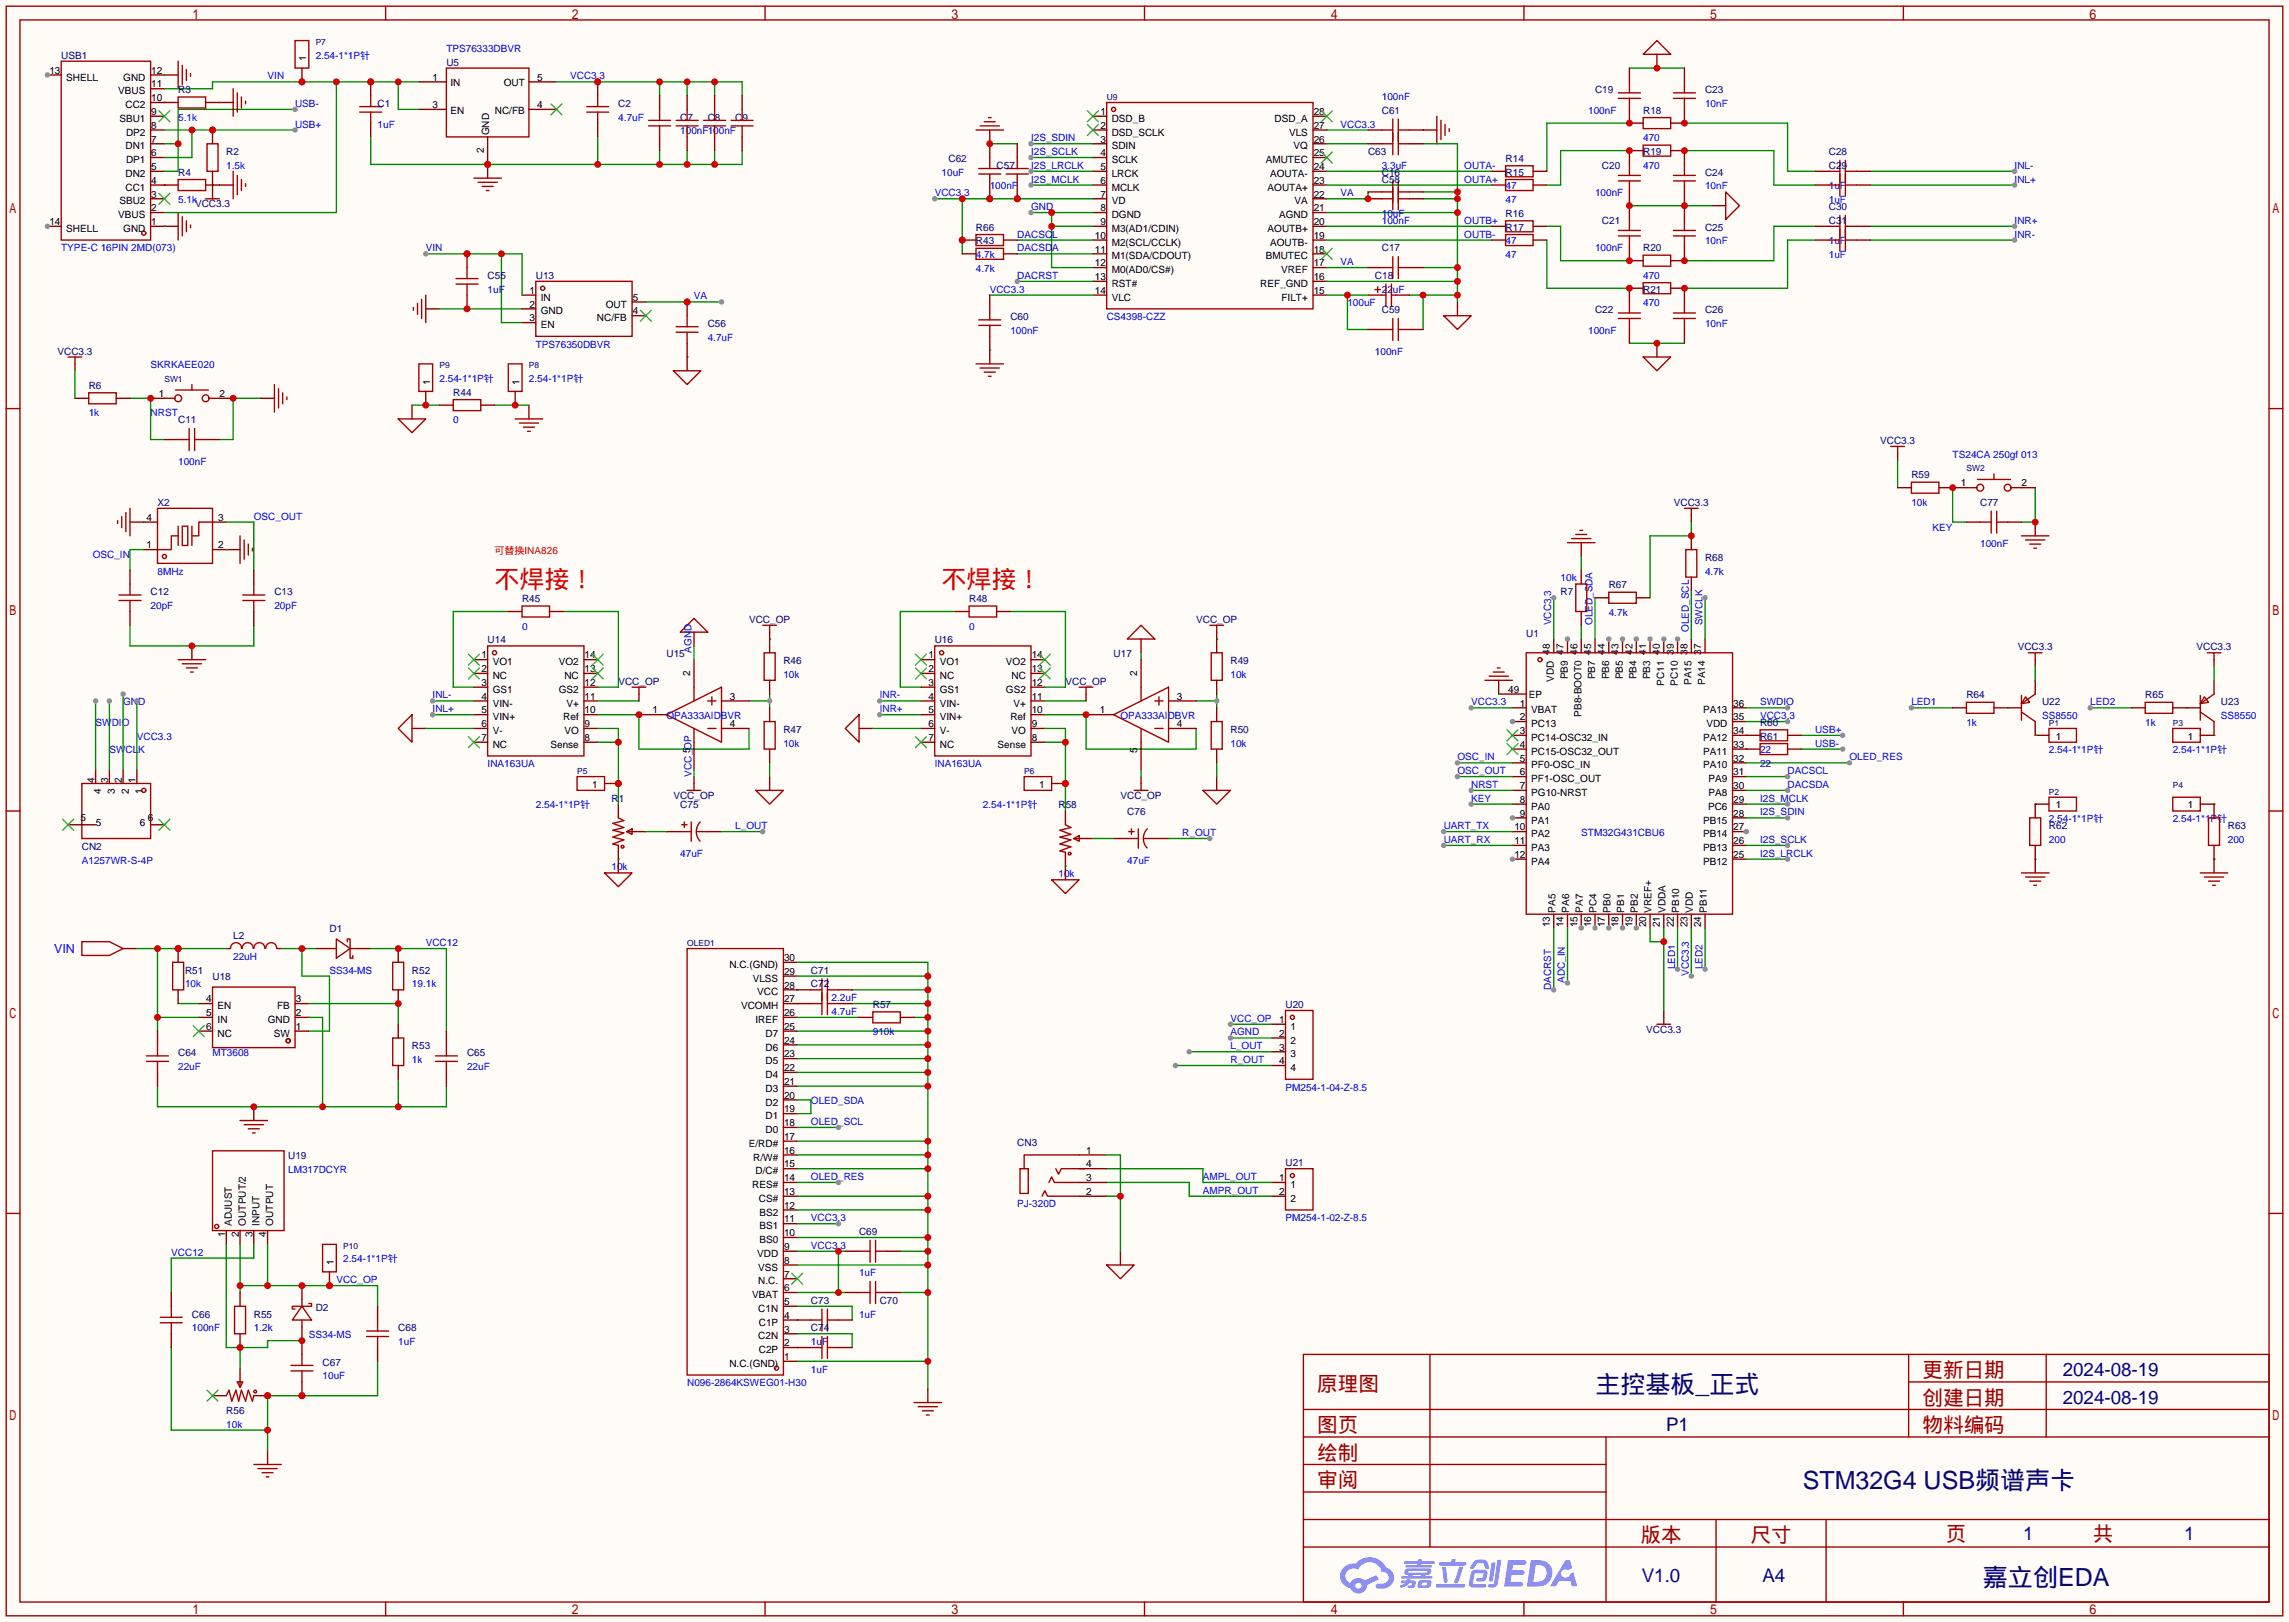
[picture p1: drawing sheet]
<svg xmlns="http://www.w3.org/2000/svg" width="423mm" height="299mm" viewBox="0 0 423 299" stroke-linecap="round" stroke-linejoin="round" font-family="sans-serif">
<defs><g id="words">
<g font-size="4.6" fill="#f00">
<text x="91.3" y="108.6">不焊接！</text>
<text x="173.9" y="108.6">不焊接！</text>
</g>
<g font-size="4.6" fill="#000080">
<text x="294.6" y="257.2">主控基板_正式</text>
<text x="332.9" y="275">STM32G4 USB频谱声卡</text>
<text x="366.2" y="292.8">嘉立创EDA</text>
</g>
<g font-size="3.8" fill="#a00000">
<text x="243.2" y="256.8">原理图</text>
<text x="355" y="254.3">更新日期</text>
<text x="355" y="259.3">创建日期</text>
<text x="243.2" y="269.5">绘制</text>
<text x="243.2" y="264.4">图页</text>
<text x="355" y="264.4">物料编码</text>
<text x="243.2" y="274.6">审阅</text>
<text x="302.9" y="284.7">版本</text>
<text x="323.2" y="284.7">尺寸</text>
<text x="359.3" y="284.5">页</text>
<text x="386.5" y="284.5">共</text>
</g>
<g font-size="3.5" fill="#000080">
<text x="380.9" y="254">2024-08-19</text>
<text x="380.9" y="259.1">2024-08-19</text>
<text x="307.6" y="264.2">P1</text>
<text x="373.6" y="284.3">1</text>
<text x="403.3" y="284.3">1</text>
<text x="303.1" y="292.1">V1.0</text>
<text x="325.4" y="292.1">A4</text>
</g>
<text font-size="2.3" fill="#00f" x="10" y="175.9">VIN</text>
<g font-size="1.8" fill="#000080">
<text x="11.3" y="10.8">USB1</text>
<text x="32.9" y="17.2">R3</text>
<text x="82.4" y="12.1">U5</text>
<text x="294.5" y="17.2">C19</text>
<text x="314.8" y="17.2">C23</text>
<text x="69.7" y="19.7">C1</text>
<text x="114.2" y="19.7">C2</text>
<text x="125.6" y="22.3">C7</text>
<text x="130.7" y="22.3">C8</text>
<text x="135.8" y="22.3">C9</text>
<text x="255.1" y="21">C61</text>
<text x="303.4" y="21">R18</text>
<text x="41.8" y="28.6">R2</text>
<text x="175.1" y="29.9">C62</text>
<text x="252.6" y="28.6">C63</text>
<text x="278" y="29.9">R14</text>
<text x="303.4" y="28.6">R19</text>
<text x="337.7" y="28.6">C28</text>
<text x="32.9" y="32.4">R4</text>
<text x="184" y="31.2">C57</text>
<text x="255.1" y="32.4">C16</text>
<text x="255.1" y="33.7">C58</text>
<text x="278" y="32.4">R15</text>
<text x="295.8" y="31.2">C20</text>
<text x="314.8" y="32.4">C24</text>
<text x="337.7" y="31.2">C29</text>
<text x="36" y="38.3">VCC3.3</text>
<text x="278" y="40.1">R16</text>
<text x="295.8" y="41.3">C21</text>
<text x="337.7" y="38.8">C30</text>
<text x="337.7" y="41.3">C31</text>
<text x="180.2" y="45.1">R43</text>
<text x="180.2" y="42.6">R66</text>
<text x="255.1" y="46.4">C17</text>
<text x="278" y="42.6">R17</text>
<text x="303.4" y="46.4">R20</text>
<text x="314.8" y="42.6">C25</text>
<text x="90" y="51.5">C55</text>
<text x="98.9" y="51.5">U13</text>
<text x="253.9" y="51.5">C18</text>
<text x="186.6" y="59.1">C60</text>
<text x="255.1" y="57.8">C59</text>
<text x="294.5" y="57.8">C22</text>
<text x="303.4" y="54">R21</text>
<text x="314.8" y="57.8">C26</text>
<text x="10.6" y="65.5">VCC3.3</text>
<text x="130.7" y="60.4">C56</text>
<text x="16.4" y="71.8">R6</text>
<text x="83.7" y="73.1">R44</text>
<text x="32.9" y="78.2">C11</text>
<text x="347.2" y="82">VCC3.3</text>
<text x="352.9" y="88.3">R59</text>
<text x="29.1" y="93.4">X2</text>
<text x="309.1" y="93.4">VCC3.3</text>
<text x="365.6" y="93.4">C77</text>
<text x="314.8" y="103.6">R68</text>
<text x="27.8" y="109.9">C12</text>
<text x="50.7" y="109.9">C13</text>
<text x="96.4" y="111.2">R45</text>
<text x="178.9" y="111.2">R48</text>
<text x="288.2" y="109.9">R7</text>
<text x="297.1" y="108.6">R67</text>
<text x="90" y="118.8">U14</text>
<text x="138.3" y="115">VCC_OP</text>
<text x="172.6" y="118.8">U16</text>
<text x="220.9" y="115">VCC_OP</text>
<text x="281.8" y="117.5">U1</text>
<text x="123.1" y="121.3">U15</text>
<text x="144.7" y="122.6">R46</text>
<text x="205.6" y="121.3">U17</text>
<text x="227.2" y="122.6">R49</text>
<text x="372.6" y="120.1">VCC3.3</text>
<text x="405.6" y="120.1">VCC3.3</text>
<text x="114.2" y="126.4">VCC_OP</text>
<text x="196.7" y="126.4">VCC_OP</text>
<text x="363.1" y="129">R64</text>
<text x="377.1" y="130.2">U22</text>
<text x="396.1" y="129">R65</text>
<text x="410.1" y="130.2">U23</text>
<text x="144.7" y="135.3">R47</text>
<text x="227.2" y="135.3">R50</text>
<text x="325" y="134">R60</text>
<text x="325" y="136.6">R61</text>
<text x="112.9" y="148">R1</text>
<text x="124.3" y="147.5">VCC_OP</text>
<text x="125.6" y="149.3">C75</text>
<text x="195.5" y="149.3">R58</text>
<text x="206.9" y="147.5">VCC_OP</text>
<text x="208.2" y="150.5">C76</text>
<text x="378.3" y="153.1">R62</text>
<text x="411.4" y="153.1">R63</text>
<text x="15.1" y="156.9">CN2</text>
<text x="43.1" y="173.4">L2</text>
<text x="60.8" y="172.1">D1</text>
<text x="34.2" y="179.8">R51</text>
<text x="76.1" y="179.8">R52</text>
<text x="149.7" y="179.8">C71</text>
<text x="39.2" y="181">U18</text>
<text x="149.7" y="182.3">C72</text>
<text x="161.2" y="186.1">R57</text>
<text x="237.4" y="186.1">U20</text>
<text x="304" y="190.7">VCC3.3</text>
<text x="32.9" y="195">C64</text>
<text x="76.1" y="193.7">R53</text>
<text x="86.2" y="195">C65</text>
<text x="53.2" y="214">U19</text>
<text x="187.8" y="211.5">CN3</text>
<text x="237.4" y="215.3">U21</text>
<text x="158.6" y="228">C69</text>
<text x="35.4" y="243.3">C66</text>
<text x="46.9" y="243.3">R55</text>
<text x="58.3" y="242">D2</text>
<text x="73.5" y="245.8">C68</text>
<text x="149.7" y="240.7">C73</text>
<text x="149.7" y="245.8">C74</text>
<text x="162.4" y="240.7">C70</text>
<text x="59.6" y="252.1">C67</text>
<text x="41.8" y="261">R56</text>
</g>
<g font-size="1.8">
<text x="56.5" y="11.3" transform="rotate(-90 56.5 11.3)">1</text>
<text x="9.1" y="13.6">13</text>
<text x="12.2" y="14.9">SHELL</text>
<text x="21.8" y="17.4">VBUS</text>
<text x="22.8" y="14.9">GND</text>
<text x="27.9" y="16.2">11</text>
<text x="27.9" y="13.6">12</text>
<text x="79.9" y="14.9">1</text>
<text x="83.2" y="15.9">IN</text>
<text x="93" y="15.9">OUT</text>
<text x="99.2" y="14.9">5</text>
<text x="22" y="22.5">SBU1</text>
<text x="23.2" y="20">CC2</text>
<text x="27.9" y="23.8">8</text>
<text x="27.9" y="21.2">9</text>
<text x="27.9" y="18.7">10</text>
<text x="79.9" y="20">3</text>
<text x="83.2" y="21">EN</text>
<text x="91.4" y="21">NC/FB</text>
<text x="99.2" y="20">4</text>
<text x="203.2" y="21.2">1</text>
<text x="203.2" y="23.8">2</text>
<text x="205.3" y="22.5">DSD_B</text>
<text x="235.3" y="22.5">DSD_A</text>
<text x="242.6" y="23.8">27</text>
<text x="242.6" y="21.2">28</text>
<text x="23.2" y="27.6">DN1</text>
<text x="23.3" y="25">DP2</text>
<text x="27.9" y="28.9">6</text>
<text x="27.9" y="26.3">7</text>
<text x="89.3" y="28.3" transform="rotate(-90 89.3 28.3)">2</text>
<text x="90.3" y="25" transform="rotate(-90 90.3 25)">GND</text>
<text x="203.2" y="26.3">3</text>
<text x="203.2" y="28.9">4</text>
<text x="205.3" y="25">DSD_SCLK</text>
<text x="205.3" y="27.6">SDIN</text>
<text x="238" y="25">VLS</text>
<text x="238.8" y="27.6">VQ</text>
<text x="242.6" y="28.9">25</text>
<text x="242.6" y="26.3">26</text>
<text x="23.2" y="35.2">CC1</text>
<text x="23.2" y="32.7">DN2</text>
<text x="23.3" y="30.1">DP1</text>
<text x="27.9" y="33.9">4</text>
<text x="27.9" y="31.4">5</text>
<text x="203.2" y="31.4">5</text>
<text x="203.2" y="33.9">6</text>
<text x="205.3" y="30.1">SCLK</text>
<text x="205.3" y="32.7">LRCK</text>
<text x="205.3" y="35.2">MCLK</text>
<text x="233.7" y="30.1">AMUTEC</text>
<text x="234.1" y="35.2">AOUTA+</text>
<text x="234.5" y="32.7">AOUTA-</text>
<text x="242.6" y="33.9">23</text>
<text x="242.6" y="31.4">24</text>
<text x="9.1" y="41.6">14</text>
<text x="21.8" y="40.3">VBUS</text>
<text x="22" y="37.7">SBU2</text>
<text x="27.9" y="41.6">1</text>
<text x="27.9" y="39">2</text>
<text x="27.9" y="36.5">3</text>
<text x="203.2" y="36.5">7</text>
<text x="203.2" y="39">8</text>
<text x="203.2" y="41.6">9</text>
<text x="205.3" y="37.7">VD</text>
<text x="205.3" y="40.3">DGND</text>
<text x="236.2" y="40.3">AGND</text>
<text x="239" y="37.7">VA</text>
<text x="242.6" y="41.6">20</text>
<text x="242.6" y="39">21</text>
<text x="242.6" y="36.5">22</text>
<text x="12.2" y="42.8">SHELL</text>
<text x="22.8" y="42.8">GND</text>
<text x="202.2" y="44.1">10</text>
<text x="202.2" y="46.6">11</text>
<text x="205.3" y="42.8">M3(AD1/CDIN)</text>
<text x="205.3" y="45.4">M2(SCL/CCLK)</text>
<text x="205.3" y="47.9">M1(SDA/CDOUT)</text>
<text x="233.7" y="47.9">BMUTEC</text>
<text x="234.1" y="42.8">AOUTB+</text>
<text x="234.5" y="45.4">AOUTB-</text>
<text x="242.6" y="46.6">18</text>
<text x="242.6" y="44.1">19</text>
<text x="202.2" y="49.2">12</text>
<text x="202.2" y="51.7">13</text>
<text x="205.3" y="50.4">M0(AD0/CS#)</text>
<text x="205.3" y="53">RST#</text>
<text x="232.7" y="53">REF_GND</text>
<text x="236.6" y="50.4">VREF</text>
<text x="242.6" y="51.7">16</text>
<text x="242.6" y="49.2">17</text>
<text x="97.8" y="54.3">1</text>
<text x="97.8" y="56.8">2</text>
<text x="97.8" y="59.3">3</text>
<text x="99.9" y="55.5">IN</text>
<text x="99.9" y="58.1">GND</text>
<text x="110.2" y="59.3">NC/FB</text>
<text x="111.9" y="56.8">OUT</text>
<text x="116.8" y="58.1">4</text>
<text x="116.8" y="55.5">5</text>
<text x="202.2" y="54.3">14</text>
<text x="205.3" y="55.5">VLC</text>
<text x="236.6" y="55.5">FILT+</text>
<text x="242.6" y="54.3">15</text>
<text x="99.9" y="60.6">EN</text>
<text x="79.4" y="71" transform="rotate(-90 79.4 71)">1</text>
<text x="95.9" y="71" transform="rotate(-90 95.9 71)">1</text>
<text x="29.3" y="73.3">1</text>
<text x="40.5" y="73.3">2</text>
<text x="362.1" y="89.8">1</text>
<text x="373.3" y="89.8">2</text>
<text x="27" y="101.2">1</text>
<text x="27" y="96.2">4</text>
<text x="40.3" y="96.2">3</text>
<text x="40.3" y="101.2">2</text>
<text x="88.9" y="121.6">1</text>
<text x="88.9" y="124.1">2</text>
<text x="91" y="122.8">VO1</text>
<text x="91" y="125.4">NC</text>
<text x="103.2" y="122.8">VO2</text>
<text x="104.2" y="125.4">NC</text>
<text x="107.9" y="124.1">13</text>
<text x="107.9" y="121.6">14</text>
<text x="127.4" y="124.9" transform="rotate(-90 127.4 124.9)">2</text>
<text x="171.4" y="121.6">1</text>
<text x="171.4" y="124.1">2</text>
<text x="173.5" y="122.8">VO1</text>
<text x="173.5" y="125.4">NC</text>
<text x="185.7" y="122.8">VO2</text>
<text x="186.8" y="125.4">NC</text>
<text x="190.5" y="124.1">13</text>
<text x="190.5" y="121.6">14</text>
<text x="210" y="124.9" transform="rotate(-90 210 124.9)">2</text>
<text x="286.2" y="120.9" transform="rotate(-90 286.2 120.9)">48</text>
<text x="286.9" y="125.8" transform="rotate(-90 286.9 125.8)">VDD</text>
<text x="288.7" y="120.9" transform="rotate(-90 288.7 120.9)">47</text>
<text x="289.5" y="125.4" transform="rotate(-90 289.5 125.4)">PB9</text>
<text x="291.3" y="120.9" transform="rotate(-90 291.3 120.9)">46</text>
<text x="293.8" y="120.9" transform="rotate(-90 293.8 120.9)">45</text>
<text x="294.6" y="125.4" transform="rotate(-90 294.6 125.4)">PB7</text>
<text x="296.3" y="120.9" transform="rotate(-90 296.3 120.9)">44</text>
<text x="297.1" y="125.4" transform="rotate(-90 297.1 125.4)">PB6</text>
<text x="298.9" y="120.9" transform="rotate(-90 298.9 120.9)">43</text>
<text x="299.6" y="125.4" transform="rotate(-90 299.6 125.4)">PB5</text>
<text x="301.4" y="120.9" transform="rotate(-90 301.4 120.9)">42</text>
<text x="302.2" y="125.4" transform="rotate(-90 302.2 125.4)">PB4</text>
<text x="304" y="120.9" transform="rotate(-90 304 120.9)">41</text>
<text x="304.7" y="125.4" transform="rotate(-90 304.7 125.4)">PB3</text>
<text x="306.5" y="120.9" transform="rotate(-90 306.5 120.9)">40</text>
<text x="309" y="120.9" transform="rotate(-90 309 120.9)">39</text>
<text x="311.6" y="120.9" transform="rotate(-90 311.6 120.9)">38</text>
<text x="314.1" y="120.9" transform="rotate(-90 314.1 120.9)">37</text>
<text x="88.9" y="126.6">3</text>
<text x="88.9" y="129.2">4</text>
<text x="88.9" y="131.7">5</text>
<text x="91" y="127.9">GS1</text>
<text x="91" y="130.5">VIN-</text>
<text x="103.2" y="127.9">GS2</text>
<text x="104.6" y="130.5">V+</text>
<text x="107.9" y="131.7">10</text>
<text x="107.9" y="129.2">11</text>
<text x="107.9" y="126.6">12</text>
<text x="120.5" y="131.7">1</text>
<text x="134.7" y="129.2">3</text>
<text x="171.4" y="126.6">3</text>
<text x="171.4" y="129.2">4</text>
<text x="171.4" y="131.7">5</text>
<text x="173.5" y="127.9">GS1</text>
<text x="173.5" y="130.5">VIN-</text>
<text x="185.7" y="127.9">GS2</text>
<text x="187.1" y="130.5">V+</text>
<text x="190.5" y="131.7">10</text>
<text x="190.5" y="129.2">11</text>
<text x="190.5" y="126.6">12</text>
<text x="203.1" y="131.7">1</text>
<text x="217.3" y="129.2">3</text>
<text x="278.5" y="127.9">49</text>
<text x="280.7" y="130.5">1</text>
<text x="282.3" y="128.9">EP</text>
<text x="282.8" y="131.7">VBAT</text>
<text x="307.3" y="126.6" transform="rotate(-90 307.3 126.6)">PC11</text>
<text x="309.8" y="126.6" transform="rotate(-90 309.8 126.6)">PC10</text>
<text x="312.3" y="126.5" transform="rotate(-90 312.3 126.5)">PA15</text>
<text x="314.5" y="131.7">PA13</text>
<text x="314.9" y="126.5" transform="rotate(-90 314.9 126.5)">PA14</text>
<text x="320" y="130.5">36</text>
<text x="88.9" y="134.3">6</text>
<text x="88.9" y="136.8">7</text>
<text x="91" y="133">VIN+</text>
<text x="91" y="135.5">V-</text>
<text x="104" y="133">Ref</text>
<text x="104.2" y="135.5">VO</text>
<text x="107.9" y="136.8">8</text>
<text x="107.9" y="134.3">9</text>
<text x="134.7" y="134.3">4</text>
<text x="171.4" y="134.3">6</text>
<text x="171.4" y="136.8">7</text>
<text x="173.5" y="133">VIN+</text>
<text x="173.5" y="135.5">V-</text>
<text x="186.6" y="133">Ref</text>
<text x="186.8" y="135.5">VO</text>
<text x="190.5" y="136.8">8</text>
<text x="190.5" y="134.3">9</text>
<text x="217.3" y="134.3">4</text>
<text x="280.7" y="135.5">3</text>
<text x="280.7" y="133">2</text>
<text x="282.8" y="136.8">PC14-OSC32_IN</text>
<text x="282.8" y="134.3">PC13</text>
<text x="292" y="132.3" transform="rotate(-90 292 132.3)">PB8-BOOT0</text>
<text x="314.5" y="136.8">PA12</text>
<text x="315.1" y="134.3">VDD</text>
<text x="320" y="133">35</text>
<text x="320" y="135.5">34</text>
<text x="379.6" y="136.5">1</text>
<text x="404" y="136.5">1</text>
<text x="91" y="138.1">NC</text>
<text x="101.6" y="138.1">Sense</text>
<text x="127.4" y="139.1" transform="rotate(-90 127.4 139.1)">5</text>
<text x="173.5" y="138.1">NC</text>
<text x="184.2" y="138.1">Sense</text>
<text x="210" y="139.1" transform="rotate(-90 210 139.1)">5</text>
<text x="280.7" y="143.2">6</text>
<text x="280.7" y="140.6">5</text>
<text x="280.7" y="138.1">4</text>
<text x="282.8" y="141.9">PF0-OSC_IN</text>
<text x="282.8" y="139.3">PC15-OSC32_OUT</text>
<text x="314.5" y="139.3">PA11</text>
<text x="314.5" y="141.9">PA10</text>
<text x="320" y="138.1">33</text>
<text x="320" y="140.6">32</text>
<text x="320" y="143.2">31</text>
<text x="17.4" y="144.5" transform="rotate(-90 17.4 144.5)">4</text>
<text x="18.7" y="146.6" transform="rotate(-90 18.7 146.6)">4</text>
<text x="20" y="144.5" transform="rotate(-90 20 144.5)">3</text>
<text x="21.2" y="146.6" transform="rotate(-90 21.2 146.6)">3</text>
<text x="22.5" y="144.5" transform="rotate(-90 22.5 144.5)">2</text>
<text x="23.8" y="146.6" transform="rotate(-90 23.8 146.6)">2</text>
<text x="25" y="144.5" transform="rotate(-90 25 144.5)">1</text>
<text x="26.3" y="146.6" transform="rotate(-90 26.3 146.6)">1</text>
<text x="109.3" y="145.4">1</text>
<text x="191.9" y="145.4">1</text>
<text x="280.7" y="148.2">8</text>
<text x="280.7" y="145.7">7</text>
<text x="282.8" y="149.5">PA0</text>
<text x="282.8" y="147">PG10-NRST</text>
<text x="282.8" y="144.4">PF1-OSC_OUT</text>
<text x="315.4" y="149.5">PC6</text>
<text x="315.5" y="144.4">PA9</text>
<text x="315.5" y="147">PA8</text>
<text x="320" y="145.7">30</text>
<text x="320" y="148.2">29</text>
<text x="379.6" y="149.2">1</text>
<text x="404" y="149.2">1</text>
<text x="14.9" y="151.6">5</text>
<text x="17.7" y="152.6">5</text>
<text x="25.8" y="152.6">6</text>
<text x="27.3" y="151.6">6</text>
<text x="279.6" y="155.9">11</text>
<text x="279.6" y="153.3">10</text>
<text x="280.7" y="150.8">9</text>
<text x="282.8" y="154.6">PA2</text>
<text x="282.8" y="152">PA1</text>
<text x="314.5" y="152">PB15</text>
<text x="314.5" y="154.6">PB14</text>
<text x="320" y="150.8">28</text>
<text x="320" y="153.3">27</text>
<text x="320" y="155.9">26</text>
<text x="279.6" y="158.4">12</text>
<text x="282.8" y="159.7">PA4</text>
<text x="282.8" y="157.1">PA3</text>
<text x="314.5" y="157.1">PB13</text>
<text x="314.5" y="159.7">PB12</text>
<text x="320" y="158.4">25</text>
<text x="286.2" y="171.2" transform="rotate(-90 286.2 171.2)">13</text>
<text x="287.2" y="168.5" transform="rotate(-90 287.2 168.5)">PA5</text>
<text x="288.7" y="171.2" transform="rotate(-90 288.7 171.2)">14</text>
<text x="289.7" y="168.5" transform="rotate(-90 289.7 168.5)">PA6</text>
<text x="291.3" y="171.2" transform="rotate(-90 291.3 171.2)">15</text>
<text x="292.3" y="168.5" transform="rotate(-90 292.3 168.5)">PA7</text>
<text x="293.8" y="171.2" transform="rotate(-90 293.8 171.2)">16</text>
<text x="294.8" y="168.5" transform="rotate(-90 294.8 168.5)">PC4</text>
<text x="296.3" y="171.2" transform="rotate(-90 296.3 171.2)">17</text>
<text x="297.4" y="168.5" transform="rotate(-90 297.4 168.5)">PB0</text>
<text x="298.9" y="171.2" transform="rotate(-90 298.9 171.2)">18</text>
<text x="299.9" y="168.5" transform="rotate(-90 299.9 168.5)">PB1</text>
<text x="301.4" y="171.2" transform="rotate(-90 301.4 171.2)">19</text>
<text x="302.4" y="168.5" transform="rotate(-90 302.4 168.5)">PB2</text>
<text x="304" y="171.2" transform="rotate(-90 304 171.2)">20</text>
<text x="305" y="168.5" transform="rotate(-90 305 168.5)">VREF+</text>
<text x="306.5" y="171.2" transform="rotate(-90 306.5 171.2)">21</text>
<text x="307.5" y="168.5" transform="rotate(-90 307.5 168.5)">VDDA</text>
<text x="309" y="171.2" transform="rotate(-90 309 171.2)">22</text>
<text x="310.1" y="168.5" transform="rotate(-90 310.1 168.5)">PB10</text>
<text x="311.6" y="171.2" transform="rotate(-90 311.6 171.2)">23</text>
<text x="312.6" y="168.5" transform="rotate(-90 312.6 168.5)">VDD</text>
<text x="314.1" y="171.2" transform="rotate(-90 314.1 171.2)">24</text>
<text x="315.1" y="168.5" transform="rotate(-90 315.1 168.5)">PB11</text>
<text x="134.7" y="178.7">N.C.(GND)</text>
<text x="144.8" y="180">29</text>
<text x="144.8" y="177.4">30</text>
<text x="38.1" y="185.1">4</text>
<text x="54.6" y="185.1">3</text>
<text x="139" y="181.3">VLSS</text>
<text x="139.8" y="183.8">VCC</text>
<text x="144.8" y="185.1">27</text>
<text x="144.8" y="182.5">28</text>
<text x="38.1" y="187.6">5</text>
<text x="38.1" y="190.1">6</text>
<text x="40.2" y="186.3">EN</text>
<text x="40.2" y="188.9">IN</text>
<text x="40.2" y="191.4">NC</text>
<text x="49.4" y="188.9">GND</text>
<text x="50.6" y="191.4">SW</text>
<text x="51.2" y="186.3">FB</text>
<text x="54.6" y="190.1">1</text>
<text x="54.6" y="187.6">2</text>
<text x="136.8" y="186.3">VCOMH</text>
<text x="139.5" y="188.9">IREF</text>
<text x="141.4" y="191.4">D7</text>
<text x="144.8" y="190.1">25</text>
<text x="144.8" y="187.6">26</text>
<text x="236.2" y="188.9">1</text>
<text x="236.2" y="191.4">2</text>
<text x="238.3" y="190.1">1</text>
<text x="141.4" y="196.5">D5</text>
<text x="141.4" y="194">D6</text>
<text x="144.8" y="197.8">22</text>
<text x="144.8" y="195.2">23</text>
<text x="144.8" y="192.7">24</text>
<text x="236.2" y="194">3</text>
<text x="236.2" y="196.5">4</text>
<text x="238.3" y="192.7">2</text>
<text x="238.3" y="195.2">3</text>
<text x="238.3" y="197.8">4</text>
<text x="141.4" y="201.6">D3</text>
<text x="141.4" y="199">D4</text>
<text x="144.8" y="202.8">20</text>
<text x="144.8" y="200.3">21</text>
<text x="141.4" y="209.2">D0</text>
<text x="141.4" y="206.7">D1</text>
<text x="141.4" y="204.1">D2</text>
<text x="144.8" y="207.9">18</text>
<text x="144.8" y="205.4">19</text>
<text x="138.3" y="211.7">E/RD#</text>
<text x="139.1" y="214.3">R/W#</text>
<text x="144.8" y="215.5">15</text>
<text x="144.8" y="213">16</text>
<text x="144.8" y="210.5">17</text>
<text x="200.5" y="215.5">4</text>
<text x="200.5" y="213">1</text>
<text x="138.9" y="219.4">RES#</text>
<text x="139.5" y="216.8">D/C#</text>
<text x="140.1" y="221.9">CS#</text>
<text x="144.8" y="220.6">13</text>
<text x="144.8" y="218.1">14</text>
<text x="200.5" y="220.6">2</text>
<text x="200.5" y="218.1">3</text>
<text x="236.2" y="218.1">1</text>
<text x="236.2" y="220.6">2</text>
<text x="238.3" y="219.4">1</text>
<text x="238.3" y="221.9">2</text>
<text x="42.8" y="226.3" transform="rotate(-90 42.8 226.3)">ADJUST</text>
<text x="45.4" y="226.3" transform="rotate(-90 45.4 226.3)">OUTPUT/2</text>
<text x="47.9" y="226.3" transform="rotate(-90 47.9 226.3)">INPUT</text>
<text x="50.4" y="226.3" transform="rotate(-90 50.4 226.3)">OUTPUT</text>
<text x="140.2" y="227">BS1</text>
<text x="140.2" y="224.4">BS2</text>
<text x="144.8" y="225.7">11</text>
<text x="144.8" y="223.2">12</text>
<text x="41.6" y="228.4" transform="rotate(-90 41.6 228.4)">1</text>
<text x="44.1" y="228.4" transform="rotate(-90 44.1 228.4)">2</text>
<text x="46.6" y="228.4" transform="rotate(-90 46.6 228.4)">3</text>
<text x="49.2" y="228.4" transform="rotate(-90 49.2 228.4)">4</text>
<text x="61.6" y="233.6" transform="rotate(-90 61.6 233.6)">1</text>
<text x="139.8" y="232.1">VDD</text>
<text x="140.2" y="229.5">BS0</text>
<text x="144.8" y="233.3">8</text>
<text x="144.8" y="230.8">9</text>
<text x="144.8" y="228.2">10</text>
<text x="138.9" y="239.7">VBAT</text>
<text x="140" y="237.1">N.C.</text>
<text x="140" y="234.6">VSS</text>
<text x="144.8" y="238.4">6</text>
<text x="144.8" y="235.9">7</text>
<text x="140" y="242.2">C1N</text>
<text x="140.1" y="244.8">C1P</text>
<text x="144.8" y="243.5">4</text>
<text x="144.8" y="240.9">5</text>
<text x="140" y="247.3">C2N</text>
<text x="140.1" y="249.8">C2P</text>
<text x="144.8" y="251.1">1</text>
<text x="144.8" y="248.6">2</text>
<text x="144.8" y="246">3</text>
<text x="134.7" y="252.4">N.C.(GND)</text>
</g>
<g font-size="1.8" fill="#00f">
<text x="58.3" y="10.8">2.54-1*1P针</text>
<text x="82.4" y="9.6">TPS76333DBVR</text>
<text x="49.4" y="14.7">VIN</text>
<text x="105.3" y="14.7">VCC3.3</text>
<text x="32.9" y="22.3">5.1k</text>
<text x="54.5" y="23.5">USB+</text>
<text x="54.5" y="19.7">USB-</text>
<text x="69.7" y="23.5">1uF</text>
<text x="114.2" y="22.3">4.7uF</text>
<text x="247.5" y="23.5">VCC3.3</text>
<text x="255.1" y="18.5">100nF</text>
<text x="293.2" y="21">100nF</text>
<text x="314.8" y="19.7">10nF</text>
<text x="125.6" y="24.8">100nF100nF</text>
<text x="190.4" y="26.1">I2S_SDIN</text>
<text x="190.4" y="28.6">I2S_SCLK</text>
<text x="303.4" y="26.1">470</text>
<text x="41.8" y="31.2">1.5k</text>
<text x="173.9" y="32.4">10uF</text>
<text x="182.8" y="35">100nF</text>
<text x="190.4" y="31.2">I2S_LRCLK</text>
<text x="190.4" y="33.7">I2S_MCLK</text>
<text x="255.1" y="31.2">3.3uF</text>
<text x="270.4" y="31.2">OUTA-</text>
<text x="270.4" y="33.7">OUTA+</text>
<text x="278" y="35">47</text>
<text x="303.4" y="31.2">470</text>
<text x="314.8" y="35">10nF</text>
<text x="337.7" y="35">1uF</text>
<text x="372" y="31.2">INL-</text>
<text x="372" y="33.7">INL+</text>
<text x="32.9" y="37.5">5.1k</text>
<text x="172.6" y="36.2">VCC3.3</text>
<text x="190.4" y="38.8">GND</text>
<text x="247.5" y="36.2">VA</text>
<text x="255.1" y="40.1">10uF</text>
<text x="255.1" y="41.3">100nF</text>
<text x="270.4" y="41.3">OUTB+</text>
<text x="278" y="37.5">47</text>
<text x="294.5" y="36.2">100nF</text>
<text x="337.7" y="37.5">1uF</text>
<text x="372" y="41.3">INR+</text>
<text x="11.3" y="46.4">TYPE-C 16PIN 2MD(073)</text>
<text x="78.6" y="46.4">VIN</text>
<text x="180.2" y="47.7">4.7k</text>
<text x="187.8" y="43.9">DACSCL</text>
<text x="187.8" y="46.4">DACSDA</text>
<text x="270.4" y="43.9">OUTB-</text>
<text x="278" y="45.1">47</text>
<text x="278" y="47.7">47</text>
<text x="294.5" y="46.4">100nF</text>
<text x="314.8" y="45.1">10nF</text>
<text x="337.7" y="45.1">1uF</text>
<text x="337.7" y="47.7">1uF</text>
<text x="372" y="43.9">INR-</text>
<text x="180.2" y="50.2">4.7k</text>
<text x="187.8" y="51.5">DACRST</text>
<text x="247.5" y="48.9">VA</text>
<text x="303.4" y="51.5">470</text>
<text x="90" y="54">1uF</text>
<text x="128.1" y="55.3">VA</text>
<text x="182.8" y="54">VCC3.3</text>
<text x="204.3" y="59.1">CS4398-CZZ</text>
<text x="248.8" y="56.6">100uF</text>
<text x="255.1" y="54">22uF</text>
<text x="303.4" y="56.6">470</text>
<text x="98.9" y="64.2">TPS76350DBVR</text>
<text x="130.7" y="62.9">4.7uF</text>
<text x="186.6" y="61.6">100nF</text>
<text x="253.9" y="65.5">100nF</text>
<text x="293.2" y="61.6">100nF</text>
<text x="314.8" y="60.4">10nF</text>
<text x="27.8" y="68">SKRKAEE020</text>
<text x="81.2" y="70.5">2.54-1*1P针</text>
<text x="97.7" y="70.5">2.54-1*1P针</text>
<text x="16.4" y="76.9">1k</text>
<text x="27.8" y="76.9">NRST</text>
<text x="83.7" y="78.2">0</text>
<text x="32.9" y="85.8">100nF</text>
<text x="360.6" y="84.5">TS24CA 250gf 013</text>
<text x="46.9" y="95.9">OSC_OUT</text>
<text x="352.9" y="93.4">10k</text>
<text x="356.9" y="98">KEY</text>
<text x="365.6" y="101">100nF</text>
<text x="17.1" y="103">OSC_IN</text>
<text x="29.1" y="106.1">8MHz</text>
<text x="288.2" y="107.4">10k</text>
<text x="314.8" y="106.1">4.7k</text>
<text x="27.8" y="112.4">20pF</text>
<text x="50.7" y="112.4">20pF</text>
<text x="297.1" y="113.7">4.7k</text>
<text x="96.4" y="116.3">0</text>
<text x="178.9" y="116.3">0</text>
<text x="286.4" y="115.4" transform="rotate(-90 286.4 115.4)">VCC3.3</text>
<text x="294.1" y="115.4" transform="rotate(-90 294.1 115.4)">OLED_SDA</text>
<text x="311.8" y="116.7" transform="rotate(-90 311.8 116.7)">OLED_SCL</text>
<text x="314.4" y="115.4" transform="rotate(-90 314.4 115.4)">SWCLK</text>
<text x="127.7" y="120.5" transform="rotate(-90 127.7 120.5)">AGND</text>
<text x="144.7" y="125.1">10k</text>
<text x="227.2" y="125.1">10k</text>
<text x="22.7" y="130.2">GND</text>
<text x="79.9" y="129">INL-</text>
<text x="79.9" y="131.5">INL+</text>
<text x="162.4" y="129">INR-</text>
<text x="162.4" y="131.5">INR+</text>
<text x="271.7" y="130.2">VCC3.3</text>
<text x="325" y="130.2">SWDIO</text>
<text x="352.9" y="130.2">LED1</text>
<text x="386" y="130.2">LED2</text>
<text x="17.7" y="134">SWDIO</text>
<text x="25.3" y="136.6">VCC3.3</text>
<text x="123.1" y="132.8">OPA333AIDBVR</text>
<text x="144.7" y="137.8">10k</text>
<text x="206.9" y="132.8">OPA333AIDBVR</text>
<text x="227.2" y="137.8">10k</text>
<text x="325" y="132.8">VCC3.3</text>
<text x="335.2" y="135.3">USB+</text>
<text x="335.2" y="137.8">USB-</text>
<text x="363.1" y="134">1k</text>
<text x="377.1" y="132.8">SS8550</text>
<text x="396.1" y="134">1k</text>
<text x="410.1" y="132.8">SS8550</text>
<text x="20.2" y="139.1">SWCLK</text>
<text x="90" y="141.7">INA163UA</text>
<text x="127.7" y="143.4" transform="rotate(-90 127.7 143.4)">VCC_OP</text>
<text x="172.6" y="141.7">INA163UA</text>
<text x="269.1" y="140.4">OSC_IN</text>
<text x="269.1" y="142.9">OSC_OUT</text>
<text x="325" y="139.1">22</text>
<text x="325" y="141.7">22</text>
<text x="330.1" y="142.9">DACSCL</text>
<text x="341.5" y="140.4">OLED_RES</text>
<text x="378.3" y="139.1">2.54-1*1P针</text>
<text x="401.2" y="139.1">2.54-1*1P针</text>
<text x="98.9" y="149.3">2.54-1*1P针</text>
<text x="181.5" y="149.3">2.54-1*1P针</text>
<text x="271.7" y="148">KEY</text>
<text x="271.7" y="145.5">NRST</text>
<text x="325" y="148">I2S_MCLK</text>
<text x="330.1" y="145.5">DACSDA</text>
<text x="135.8" y="153.1">L_OUT</text>
<text x="218.3" y="154.4">R_OUT</text>
<text x="266.6" y="153.1">UART_TX</text>
<text x="266.6" y="155.6">UART_RX</text>
<text x="292" y="154.4">STM32G431CBU6</text>
<text x="325" y="150.5">I2S_SDIN</text>
<text x="325" y="155.6">I2S_SCLK</text>
<text x="378.3" y="151.8">2.54-1*1P针</text>
<text x="378.3" y="155.6">200</text>
<text x="401.2" y="151.8">2.54-1*1P针</text>
<text x="411.4" y="155.6">200</text>
<text x="15.1" y="159.4">A1257WR-S-4P</text>
<text x="112.9" y="160.7">10k</text>
<text x="125.6" y="158.2">47uF</text>
<text x="195.5" y="162">10k</text>
<text x="208.2" y="159.4">47uF</text>
<text x="325" y="158.2">I2S_LRCLK</text>
<text x="43.1" y="177.2">22uH</text>
<text x="60.8" y="179.8">SS34-MS</text>
<text x="78.6" y="174.7">VCC12</text>
<text x="309.3" y="178.9" transform="rotate(-90 309.3 178.9)">LED1</text>
<text x="314.4" y="178.9" transform="rotate(-90 314.4 178.9)">LED2</text>
<text x="34.2" y="182.3">10k</text>
<text x="76.1" y="182.3">19.1k</text>
<text x="153.5" y="184.8">2.2uF</text>
<text x="286.4" y="182.8" transform="rotate(-90 286.4 182.8)">DACRST</text>
<text x="289" y="181.5" transform="rotate(-90 289 181.5)">ADC_IN</text>
<text x="311.8" y="180.2" transform="rotate(-90 311.8 180.2)">VCC3.3</text>
<text x="153.5" y="187.4">4.7uF</text>
<text x="161.2" y="191.2">910k</text>
<text x="227.2" y="188.6">VCC_OP</text>
<text x="227.2" y="191.2">AGND</text>
<text x="32.9" y="197.5">22uF</text>
<text x="39.2" y="195">MT3608</text>
<text x="76.1" y="196.3">1k</text>
<text x="86.2" y="197.5">22uF</text>
<text x="227.2" y="193.7">L_OUT</text>
<text x="227.2" y="196.3">R_OUT</text>
<text x="149.7" y="203.9">OLED_SDA</text>
<text x="237.4" y="201.3">PM254-1-04-Z-8.5</text>
<text x="149.7" y="207.7">OLED_SCL</text>
<text x="53.2" y="216.6">LM317DCYR</text>
<text x="149.7" y="217.9">OLED_RES</text>
<text x="222.1" y="217.9">AMPL_OUT</text>
<text x="222.1" y="220.4">AMPR_OUT</text>
<text x="149.7" y="225.5">VCC3.3</text>
<text x="187.8" y="222.9">PJ-320D</text>
<text x="237.4" y="225.5">PM254-1-02-Z-8.5</text>
<text x="31.6" y="231.8">VCC12</text>
<text x="63.4" y="233.1">2.54-1*1P针</text>
<text x="149.7" y="230.6">VCC3.3</text>
<text x="62.1" y="236.9">VCC_OP</text>
<text x="158.6" y="235.6">1uF</text>
<text x="35.4" y="245.8">100nF</text>
<text x="46.9" y="245.8">1.2k</text>
<text x="158.6" y="243.3">1uF</text>
<text x="57" y="247.1">SS34-MS</text>
<text x="73.5" y="248.3">1uF</text>
<text x="149.7" y="248.3">1uF</text>
<text x="59.6" y="254.7">10uF</text>
<text x="126.9" y="256">N096-2864KSWEG01-H30</text>
<text x="149.7" y="253.4">1uF</text>
<text x="41.8" y="263.6">10k</text>
</g>
<text font-size="1.8" fill="#f00" x="91.3" y="102.3">可替换INA826</text>
<g font-size="1.6" fill="#000080">
<text x="58.3" y="8.3">P7</text>
<text x="204.3" y="18.5">U9</text>
<text x="30.4" y="70.5">SW1</text>
<text x="81.2" y="68">P9</text>
<text x="97.7" y="68">P8</text>
<text x="363.1" y="87">SW2</text>
<text x="378.3" y="134">P1</text>
<text x="401.2" y="134">P3</text>
<text x="106.6" y="142.9">P5</text>
<text x="189.1" y="142.9">P6</text>
<text x="378.3" y="146.7">P2</text>
<text x="401.2" y="145.5">P4</text>
<text x="126.9" y="174.7">OLED1</text>
<text x="63.4" y="230.6">P10</text>
</g>
</g></defs>
<path d="M0 0h422.7v299.5h-422.7z" fill="#fffcf7"/>
<g fill="none" stroke="#a10000" stroke-width=".25">
<path d="M1.1 1.1h420.4v297.2h-420.4zM3.7 3.7h415.3v292.1h-415.3zM71.2 1.1v2.6M141.3 1.1v2.6M211.3 1.1v2.6M281.4 1.1v2.6M351.5 1.1v2.6M1.1 75.4h2.6M419 75.4h2.5M1.1 149.7h2.6M419 149.7h2.5M1.1 224h2.6"/>
<path d="M419 224h2.5M240.7 250.1h178.3v45.7h-178.3zM264 250.1v35.5M352.4 250.1v15.2M352.4 255.1h66.6M377.8 250.1v15.2M240.7 270.4h55.8M240.7 265.3h178.3M240.7 275.5h55.8M240.7 260.2h178.3M296.5 265.3v30.5M71.2 295.8v2.5"/>
<path d="M141.3 295.8v2.5M211.3 295.8v2.5M240.7 285.6h178.3M240.7 280.5h178.3M281.4 295.8v2.5M316.9 280.5v15.3M337.2 280.5v15.3M351.5 295.8v2.5"/>
</g>
<g fill="#5487ff">
<path d="M278.5 288h2.1a.97 .97 0 0 1 1.3 .5 .53 .53 0 0 1-.7 .4h-1.8l-.2 1h1.9a.43 .43 0 0 1 .4 .5 .43 .43 0 0 1-.5 .4h-1.9l-.2 1.3h1.7a.45 .45 0 0 1 .6 .1 .45 .45 0 0 1-.2 .6l-3.3 .1z"/>
<path d="M289.1 288.1h.8l.4 1.4-.7 .4a.82 .82 0 0 0-1.2 .1 .82 .82 0 0 0 .1 1.1 .82 .82 0 0 0 1.1 0l.3-.5 .6-.3 .7 2.6h-1l-.2-1.1h-2.1l-.6 1.1h-1.1z"/>
<path d="M275.4 288.5h.8l-.5 3.2a.36 .36 0 0 1-.4 .3 .36 .36 0 0 1-.4-.3z"/>
<path d="M276.5 288h.7l-.6 4.3a1.13 1.13 0 0 1-1.8 .6l.2-.4 .7-.1 .2-.2z"/>
<path d="M272.2 288.3l.6-.3h1a.77 .77 0 0 1 .9 .5l.3 .9-.2 .2h-.5l-.4-1h-.9a1.3 1.3 0 0 0-.8 .9l-.6 .1-.2-.1z"/>
<path d="M271.8 290.2l.5-.4h1.7a.66 .66 0 0 1 .6 1l-.1 .4a.81 .81 0 0 1-.9 .8h-.7a.32 .32 0 0 1-.3-.4 .32 .32 0 0 1 .4-.3h.7l.2-.8h-1.6l-.3 1.9 2.1 .1a.32 .32 0 0 1 .3 .3 .32 .32 0 0 1-.3 .3h-2.3l-.5-.3-.1-.5z"/>
<path d="M265.2 292.4h5a.33 .33 0 0 1 .3 .4 .33 .33 0 0 1-.3 .3h-4.9l-.2-.2z"/>
<path d="M269.5 289.3h.7l-1 2.8a.36 .36 0 0 1-.4 .2 .36 .36 0 0 1-.3-.3z"/>
<path d="M266.3 289.3h.7l.3 2.6a.34 .34 0 0 1-.3 .3 .34 .34 0 0 1-.4-.2z"/>
<path d="M265.8 288.4h2.2v-.4l.2-.2h.6l-.1 .6h1.8a.32 .32 0 0 1 .3 .3 .32 .32 0 0 1-.4 .3h-4.5l-.2-.1z"/>
<path d="M258.8 291.8h.9l.1-.2h.7l-.1 .2 .9 .1a.82 .82 0 0 1-.6 1.3h-.8v-.5l.8-.1v-.3h-.5l-.5 .4-1 .5-.2-.5 1-.4h-.8z"/>
<path d="M259.3 288.3h2.5v-.4h.8l-.1 .4h2.2l.2 .2-.2 .2h-2.3v.3h1.8l.2 .2-.2 .2h-4.5l-.2-.2 .1-.2h2l.1-.3h-2.3l-.1-.1z"/>
<path d="M282.7 288l-.8 4.9h1.7a2.47 2.47 0 0 0 2.9-1.7 2.47 2.47 0 0 0-1.4-3zM283.6 288.9a1.61 1.61 0 0 1 2 1.4 1.61 1.61 0 0 1-1.8 1.8h-.7z"/>
<path d="M259.5 289.8a.55 .55 0 0 0-.2 .7 .55 .55 0 0 0 .7 .2l.1 .3h-1.3v.4h5.5l.2-.1-.2-.3h-1.2l.2-.3a.7 .7 0 0 0 .8-.2 .7 .7 0 0 0 0-.9h-4.2zM260.1 290h3.3l.2 .1-.2 .3h-3.3l-.1-.2zM260.8 290.7h1.7l-.2 .3h-1.4z"/>
<path d="M262 291.9a1.05 1.05 0 0 0-.1 1.2 2.91 2.91 0 0 0 2.2-.1 .98 .98 0 0 0 0-1.2l-1.6-.1zM262.6 292.2h.8h.1v.3l-.2 .2h-.8z"/>
<path d="M248.2 289.4a2.23 2.23 0 0 0-.7 2.3 2.23 2.23 0 0 0 1.8 1.5 1.58 1.58 0 0 0 1.8 1 1.58 1.58 0 0 0 1.3-1.6l2.2-1-.5-.8-2.1 1a1.65 1.65 0 0 0-2.7 .5 1.45 1.45 0 0 1-.7-2 1.45 1.45 0 0 1 2-.6l.2 .1a2.3 2.3 0 0 1 2.3-1.4 2.3 2.3 0 0 1 2.1 1.8 1.12 1.12 0 0 1 1.2 1 1.12 1.12 0 0 1-1.1 1.2h-.7a.45 .45 0 0 0-.6 .4 .45 .45 0 0 0 .5 .5 2.26 2.26 0 0 0 2.9-2.4 2.04 2.04 0 0 0-1.5-1.5 3.3 3.3 0 0 0-5.6-.7l-1.1 .1zM250.3 292.8a.57 .57 0 0 1 1.1 0 .57 .57 0 0 1-1.1 0z"/>
</g>
<path d="M286.9 118v2.5M289.4 118v2.5" fill="none" stroke="#870000" stroke-width=".25"/>
<circle cx="289.4" cy="118" r=".51" fill="#999"/>
<path d="M292 118v2.5M294.5 118v2.5M297.1 118v2.5" fill="none" stroke="#870000" stroke-width=".25"/>
<circle cx="297.1" cy="118" r=".51" fill="#999"/>
<path d="M299.6 118v2.5" fill="none" stroke="#870000" stroke-width=".25"/>
<circle cx="299.6" cy="118" r=".51" fill="#999"/>
<path d="M302.1 118v2.5" fill="none" stroke="#870000" stroke-width=".25"/>
<circle cx="302.1" cy="118" r=".51" fill="#999"/>
<path d="M304.7 118v2.5" fill="none" stroke="#870000" stroke-width=".25"/>
<circle cx="304.7" cy="118" r=".51" fill="#999"/>
<path d="M307.2 118v2.5" fill="none" stroke="#870000" stroke-width=".25"/>
<circle cx="307.2" cy="118" r=".51" fill="#999"/>
<path d="M309.8 118v2.5" fill="none" stroke="#870000" stroke-width=".25"/>
<circle cx="309.8" cy="118" r=".51" fill="#999"/>
<path d="M312.3 118v2.5M314.8 118v2.5M319.9 130.7h2.6M319.9 133.2h2.6M319.9 135.8h2.6M319.9 138.3h2.6M319.9 140.8h2.6M319.9 143.4h2.6M319.9 145.9h2.6M319.9 148.5h2.6M319.9 151h2.6M319.9 153.5h2.6" fill="none" stroke="#870000" stroke-width=".25"/>
<circle cx="322.5" cy="153.5" r=".51" fill="#999"/>
<path d="M319.9 156.1h2.6M319.9 158.6h2.6M302.1 168.8v2.5M304.7 168.8v2.5M307.2 168.8v2.5M309.8 168.8v2.5M312.3 168.8v2.5M314.8 168.8v2.5" fill="none" stroke="#870000" stroke-width=".25"/>
<circle cx="302.1" cy="171.3" r=".51" fill="#999"/>
<path d="M299.6 168.8v2.5" fill="none" stroke="#870000" stroke-width=".25"/>
<circle cx="299.6" cy="171.3" r=".51" fill="#999"/>
<path d="M297.1 168.8v2.5" fill="none" stroke="#870000" stroke-width=".25"/>
<circle cx="297.1" cy="171.3" r=".51" fill="#999"/>
<path d="M294.5 168.8v2.5" fill="none" stroke="#870000" stroke-width=".25"/>
<circle cx="294.5" cy="171.3" r=".51" fill="#999"/>
<path d="M292 168.8v2.5" fill="none" stroke="#870000" stroke-width=".25"/>
<circle cx="292" cy="171.3" r=".51" fill="#999"/>
<path d="M279.3 158.6h2.5M286.9 168.8v2.5M289.4 168.8v2.5" fill="none" stroke="#870000" stroke-width=".25"/>
<circle cx="279.3" cy="158.6" r=".51" fill="#999"/>
<path d="M279.3 156.1h2.5M279.3 153.5h2.5M279.3 151h2.5" fill="none" stroke="#870000" stroke-width=".25"/>
<circle cx="279.3" cy="151" r=".51" fill="#999"/>
<path d="M279.3 138.3h2.5M279.3 135.8h2.5M279.3 133.2h2.5M279.3 148.5h2.5M279.3 145.9h2.5M279.3 143.4h2.5M279.3 140.8h2.5" fill="none" stroke="#870000" stroke-width=".25"/>
<path d="M278.3 137.3l2 2M278.3 134.7l2 2.1M280.3 137.3l-2 2M280.3 134.7l-2 2.1" fill="none" stroke="#3c3" stroke-width=".25"/>
<circle cx="279.3" cy="133.2" r=".51" fill="#999"/>
<g fill="none" stroke="#870000" stroke-width=".25">
<path d="M8.8 13.8h2.5M27.8 18.9h2.6M27.8 16.4h2.6M27.8 13.8h2.6M27.8 39.2h2.6M27.8 36.7h2.6M27.8 34.2h2.6M27.8 31.6h2.6M27.8 29.1h2.6M27.8 26.5h2.6M27.8 24h2.6M27.8 21.5h2.6"/>
<path d="M27.8 41.8h2.6M276.7 128.1h5.1M279.3 130.7h2.5"/>
</g>
<g fill="none" stroke="#a10000" stroke-width=".25">
<path d="M11.3 11.3h16.5v33h-16.5zM281.8 120.5h38.1v48.3h-38.1z"/>
<circle cx="26.5" cy="43.1" r=".38"/>
<circle cx="284.4" cy="121.8" r=".38"/>
</g>
<path d="M29.3 35.7l2.1 2M29.3 20.4l2.1 2.1M31.4 35.7l-2.1 2M31.4 20.4l-2.1 2.1" fill="none" stroke="#3c3" stroke-width=".25"/>
<circle cx="8.8" cy="13.8" r=".51" fill="#999"/>
<path d="M8.8 41.8h2.5" fill="none" stroke="#870000" stroke-width=".25"/>
<circle cx="8.8" cy="41.8" r=".51" fill="#999"/>
<path d="M82.4 12.6h15.3v12.7h-15.3z" fill="none" stroke="#a10000" stroke-width=".25"/>
<path d="M77.3 15.1h5.1M97.7 15.1h5M77.3 20.2h5.1M90 25.3v5.1M97.7 20.2h5" fill="none" stroke="#870000" stroke-width=".25"/>
<path d="M101.7 19.2l2.1 2M103.8 19.2l-2.1 2" fill="none" stroke="#3c3" stroke-width=".25"/>
<path d="M30.4 24h24.1M35.4 24v5.1h-5" fill="none" stroke="#008700" stroke-width=".25"/>
<g fill="#c00">
<circle cx="35.4" cy="24" r=".63"/>
<circle cx="39.2" cy="24" r=".63"/>
</g>
<circle cx="54.5" cy="24" r=".51" fill="#999"/>
<path d="M30.4 26.5h2.5M54.5 20.2h-21.6v11.4h-2.5" fill="none" stroke="#008700" stroke-width=".25"/>
<circle cx="32.9" cy="26.5" r=".63" fill="#c00"/>
<circle cx="54.5" cy="20.2" r=".51" fill="#999"/>
<path d="M30.4 18.9h.1M30.4 13.8h.1M40.5 18.9h.1M62.1 15.1v24.1h-31.7M73.5 15.1v5.1h3.8M77.3 15.1h-38.1v1.3h-8.8" fill="none" stroke="#008700" stroke-width=".25"/>
<path d="M30.4 13.8h2.5M40.5 18.9h2.6M30.4 41.8h2.5" fill="none" stroke="#870000" stroke-width=".25"/>
<path d="M32.9 11.3v5.1M33.7 12.1v3.5M34.4 12.8v2.1M35.2 13.6v.5M43.1 16.4v5.1M43.8 17.1v3.6M44.6 17.9v2M45.3 18.7v.5M32.9 39.2v5.1M33.7 40v3.6M34.4 40.8v2M35.2 41.5v.5" fill="none" stroke="#a10000" stroke-width=".25"/>
<g fill="#c00">
<circle cx="62.1" cy="15.1" r=".63"/>
<circle cx="68.5" cy="15.1" r=".63"/>
<circle cx="73.5" cy="15.1" r=".63"/>
<circle cx="55.8" cy="15.1" r=".63"/>
</g>
<path d="M68.5 25.3v5.1h68.5v-2.6M110.4 25.3v5.1M121.8 27.8v2.6M126.9 27.8v2.6M132 27.8v2.6" fill="none" stroke="#008700" stroke-width=".25"/>
<g fill="#c00">
<circle cx="90" cy="30.4" r=".63"/>
<circle cx="110.4" cy="30.4" r=".63"/>
<circle cx="121.8" cy="30.4" r=".63"/>
<circle cx="126.9" cy="30.4" r=".63"/>
<circle cx="132" cy="30.4" r=".63"/>
</g>
<path d="M90 30.4v2.5" fill="none" stroke="#870000" stroke-width=".25"/>
<circle cx="90" cy="30.4" r=".63" fill="#c00"/>
<path d="M87.5 32.9h5.1M88.3 33.7h3.5M89 34.4h2.1M89.8 35.2h.5" fill="none" stroke="#a10000" stroke-width=".25"/>
<path d="M102.7 15.1h34.3v2.6M121.8 15.1v2.6M126.9 15.1v2.6M132 15.1v2.6" fill="none" stroke="#008700" stroke-width=".25"/>
<g fill="#c00">
<circle cx="110.4" cy="15.1" r=".63"/>
<circle cx="121.8" cy="15.1" r=".63"/>
<circle cx="126.9" cy="15.1" r=".63"/>
<circle cx="132" cy="15.1" r=".63"/>
</g>
<path d="M30.4 34.2h.1M39.2 34.2h.1M40.5 34.2h.1M30.4 41.8h.1M13.8 68.5v5M24 73.5h3.8v7.7h2.6" fill="none" stroke="#008700" stroke-width=".25"/>
<path d="M39.2 34.2v1.2M40.5 34.2h2.6M13.8 67.2v1.3M27.8 73.5h2.6M40.5 73.5h2.6" fill="none" stroke="#870000" stroke-width=".25"/>
<g fill="none" stroke="#a10000" stroke-width=".25">
<path d="M38 36.7h2.5M39.2 35.4v1.3M43.1 31.6v5.1M43.8 32.4v3.5M44.6 33.1v2.1M45.3 33.9v.5M12.6 65.9h2.5M13.8 65.9v1.3M30.4 73.5h2M32.4 72h6.1M35.4 71v1M38.5 73.5h2"/>
<circle cx="32.9" cy="73.5" r=".63"/>
<circle cx="38" cy="73.5" r=".63"/>
</g>
<circle cx="27.8" cy="73.5" r=".63" fill="#c00"/>
<path d="M48.1 73.5h-5v7.7h-2.6" fill="none" stroke="#008700" stroke-width=".25"/>
<circle cx="43.1" cy="73.5" r=".63" fill="#c00"/>
<path d="M48.1 73.5h2.6M24 96.4h5.1M39.2 96.4h2.6M26.5 101.5h2.6M35.4 119.3v2.5M39.2 101.5h5.1" fill="none" stroke="#870000" stroke-width=".25"/>
<g fill="none" stroke="#a10000" stroke-width=".25">
<path d="M50.7 71v5.1M51.4 71.8v3.5M52.2 72.5v2M53 73.3v.5M21.7 96.1v.5M22.5 95.4v2M23.2 94.6v3.6M24 93.9v5M29.1 93.9h10.1v10.1h-10.1zM32.9 98.9h-1.3v2.6h-2.5M32.9 97.2v3.5M33.7 97.2h1v3.5h-1z"/>
<path d="M35.4 97.2v3.5M39.2 96.4h-2.5v2.5h-1.3M44.3 98.9v5.1M45.1 99.7v3.6M45.8 100.5v2M46.6 101.2v.5M32.9 121.8h5.1M33.7 122.6h3.5M34.4 123.3h2M35.2 124.1h.5"/>
<circle cx="30.4" cy="102.7" r=".38"/>
</g>
<path d="M26.5 96.4h.1M24 115.4v3.9h22.9v-3.9M26.5 101.5h-2.5v3.8M41.8 101.5h.1" fill="none" stroke="#008700" stroke-width=".25"/>
<circle cx="35.4" cy="119.3" r=".63" fill="#c00"/>
<path d="M41.8 96.4h5.1v8.9M292 102.7v2.6M292 115.4v2.6M17.7 129.4v12.7" fill="none" stroke="#008700" stroke-width=".25"/>
<path d="M292 100.2v2.5M12.6 152.3h5.1M17.7 142.1v2.6M20.2 142.1v2.6M22.7 142.1v2.6M25.3 142.1v2.6M27.8 152.3h2.6" fill="none" stroke="#870000" stroke-width=".25"/>
<g fill="none" stroke="#a10000" stroke-width=".25">
<path d="M290.2 99.4h3.6M291 98.7h2M291.7 97.9h.5M289.4 100.2h5.1M15.1 144.7h12.7v10.1h-12.7z"/>
<circle cx="26.5" cy="145.9" r=".38"/>
</g>
<path d="M11.6 151.3l2 2M13.6 151.3l-2 2M29.3 151.3l2.1 2M31.4 151.3l-2.1 2" fill="none" stroke="#3c3" stroke-width=".25"/>
<circle cx="17.7" cy="129.4" r=".51" fill="#999"/>
<path d="M20.2 129.4v12.7" fill="none" stroke="#008700" stroke-width=".25"/>
<circle cx="20.2" cy="129.4" r=".51" fill="#999"/>
<path d="M22.7 128.1v14" fill="none" stroke="#008700" stroke-width=".25"/>
<circle cx="22.7" cy="128.1" r=".51" fill="#999"/>
<path d="M25.3 129.4v12.7" fill="none" stroke="#008700" stroke-width=".25"/>
<circle cx="25.3" cy="129.4" r=".51" fill="#999"/>
<path d="M314.8 110.4v7.6" fill="none" stroke="#008700" stroke-width=".25"/>
<circle cx="314.8" cy="110.4" r=".51" fill="#999"/>
<path d="M322.5 130.7h7.6" fill="none" stroke="#008700" stroke-width=".25"/>
<circle cx="330.1" cy="130.7" r=".51" fill="#999"/>
<path d="M322.5 133.2h7.6" fill="none" stroke="#008700" stroke-width=".25"/>
<circle cx="330.1" cy="133.2" r=".51" fill="#999"/>
<path d="M286.9 110.4v7.6" fill="none" stroke="#008700" stroke-width=".25"/>
<circle cx="286.9" cy="110.4" r=".51" fill="#999"/>
<path d="M312.3 171.3v8.9" fill="none" stroke="#008700" stroke-width=".25"/>
<circle cx="312.3" cy="180.2" r=".51" fill="#999"/>
<path d="M271.7 130.7h7.6" fill="none" stroke="#008700" stroke-width=".25"/>
<circle cx="271.7" cy="130.7" r=".51" fill="#999"/>
<path d="M269.1 140.8h10.2" fill="none" stroke="#008700" stroke-width=".25"/>
<circle cx="269.1" cy="140.8" r=".51" fill="#999"/>
<path d="M269.1 143.4h10.2" fill="none" stroke="#008700" stroke-width=".25"/>
<circle cx="269.1" cy="143.4" r=".51" fill="#999"/>
<path d="M307.2 186.6v1.2" fill="none" stroke="#870000" stroke-width=".25"/>
<path d="M305.9 189.1h2.6M307.2 187.8v1.3" fill="none" stroke="#a10000" stroke-width=".25"/>
<path d="M304.7 171.3v2.6h2.5M307.2 171.3v15.3" fill="none" stroke="#008700" stroke-width=".25"/>
<circle cx="307.2" cy="173.9" r=".63" fill="#c00"/>
<g fill="none" stroke="#870000" stroke-width=".25">
<path d="M201.8 21.5h2.5M201.8 24h2.5M201.8 26.5h2.5M201.8 29.1h2.5M201.8 31.6h2.5M201.8 34.2h2.5M201.8 36.7h2.5M201.8 39.2h2.5M242.4 21.5h2.6M242.4 24h2.6M242.4 26.5h2.6M242.4 29.1h2.6"/>
<path d="M242.4 31.6h2.6M242.4 34.2h2.6M242.4 36.7h2.6M242.4 39.2h2.6M201.8 41.8h2.5M201.8 44.3h2.5M201.8 46.9h2.5M201.8 49.4h2.5M201.8 51.9h2.5M201.8 54.5h2.5M242.4 41.8h2.6M242.4 44.3h2.6"/>
<path d="M242.4 46.9h2.6M242.4 49.4h2.6M242.4 51.9h2.6M242.4 54.5h2.6M276.7 125.6v2.5"/>
</g>
<g fill="none" stroke="#a10000" stroke-width=".25">
<path d="M204.3 18.9h38.1v38.1h-38.1zM274.2 125.6h5.1M275 124.8h3.5M275.7 124.1h2M276.5 123.3h.5"/>
<circle cx="205.6" cy="20.2" r=".38"/>
</g>
<path d="M190.4 26.5h11.4M276.7 128.1h.1" fill="none" stroke="#008700" stroke-width=".25"/>
<path d="M200.8 20.4l2 2.1M200.8 23l2 2M202.8 20.4l-2 2.1M202.8 23l-2 2M244 28.1l2 2M244 20.4l2 2.1M246 28.1l-2 2M246 20.4l-2 2.1M244 45.8l2 2.1M246 45.8l-2 2.1" fill="none" stroke="#3c3" stroke-width=".25"/>
<circle cx="190.4" cy="26.5" r=".51" fill="#999"/>
<path d="M190.4 29.1h11.4" fill="none" stroke="#008700" stroke-width=".25"/>
<circle cx="190.4" cy="29.1" r=".51" fill="#999"/>
<path d="M190.4 31.6h11.4" fill="none" stroke="#008700" stroke-width=".25"/>
<circle cx="190.4" cy="31.6" r=".51" fill="#999"/>
<path d="M190.4 34.2h11.4" fill="none" stroke="#008700" stroke-width=".25"/>
<circle cx="190.4" cy="34.2" r=".51" fill="#999"/>
<path d="M172.6 36.7h29.2M177.7 36.7v10.2" fill="none" stroke="#008700" stroke-width=".25"/>
<g fill="#c00">
<circle cx="177.7" cy="36.7" r=".63"/>
<circle cx="182.8" cy="36.7" r=".63"/>
<circle cx="187.8" cy="36.7" r=".63"/>
<circle cx="177.7" cy="44.3" r=".63"/>
</g>
<circle cx="172.6" cy="36.7" r=".51" fill="#999"/>
<path d="M182.8 24v2.5" fill="none" stroke="#870000" stroke-width=".25"/>
<path d="M180.2 24h5.1M181 23.2h3.5M181.7 22.5h2.1M182.5 21.7h.5" fill="none" stroke="#a10000" stroke-width=".25"/>
<path d="M182.8 26.5h5M190.4 39.2h11.4M194.2 39.2v10.2h7.6M194.2 41.8h7.6" fill="none" stroke="#008700" stroke-width=".25"/>
<g fill="#c00">
<circle cx="194.2" cy="39.2" r=".63"/>
<circle cx="194.2" cy="41.8" r=".63"/>
</g>
<circle cx="190.4" cy="39.2" r=".51" fill="#999"/>
<path d="M187.8 44.3h14M187.8 46.9h14M187.8 51.9h14" fill="none" stroke="#008700" stroke-width=".25"/>
<circle cx="187.8" cy="51.9" r=".51" fill="#999"/>
<g fill="none" stroke="#008700" stroke-width=".25">
<path d="M245 24h7.6M245 26.5h7.6M245 39.2h24.1M262.8 24h.1M262.8 26.5h6.3v29.3M262.8 35.4h6.3M262.8 36.7h6.3M182.8 54.5h19M245 51.9h24.1M260.2 54.5h8.9M262.8 49.4h6.3M262.8 54.5v6.3"/>
<path d="M182.8 64.6h.1"/>
</g>
<path d="M262.8 24h2.5M269.1 55.8v2.5M182.8 64.6v2.6" fill="none" stroke="#870000" stroke-width=".25"/>
<path d="M265.3 21.5v5M266.1 22.2v3.6M266.8 23v2M267.6 23.7v.6M266.6 58.3h5.1l-2.6 2.5zM180.2 67.2h5.1M181 67.9h3.5M181.7 68.7h2.1M182.5 69.5h.5" fill="none" stroke="#a10000" stroke-width=".25"/>
<g fill="#c00">
<circle cx="269.1" cy="35.4" r=".63"/>
<circle cx="269.1" cy="36.7" r=".63"/>
<circle cx="269.1" cy="39.2" r=".63"/>
<circle cx="269.1" cy="49.4" r=".63"/>
<circle cx="269.1" cy="51.9" r=".63"/>
<circle cx="269.1" cy="54.5" r=".63"/>
<circle cx="262.8" cy="54.5" r=".63"/>
</g>
<path d="M300.9 12.6h10.1M245 31.6h30.5M245 34.2h30.5M252.6 35.4v1.3h-7.6M300.9 27.8h-12.7v6.4h-2.6M300.9 22.7h-15.3v8.9M245 49.4h7.6M245 41.8h30.5M245 44.3h30.5M285.6 41.8h2.6v6.3h12.7M285.6 44.3v8.9h15.3" fill="none" stroke="#008700" stroke-width=".25"/>
<path d="M305.9 10v2.6M316.1 38h2.5M305.9 63.4v2.5" fill="none" stroke="#870000" stroke-width=".25"/>
<path d="M303.4 10l2.5-2.5 2.6 2.5zM318.6 35.4l2.6 2.6-2.6 2.5zM303.4 65.9h5.1l-2.6 2.6z" fill="none" stroke="#a10000" stroke-width=".25"/>
<circle cx="305.9" cy="12.6" r=".63" fill="#c00"/>
<path d="M300.9 38h15.2M300.9 63.4h10.1" fill="none" stroke="#008700" stroke-width=".25"/>
<circle cx="305.9" cy="63.4" r=".63" fill="#c00"/>
<path d="M311 22.7h19.1v8.9h5.1M311 27.8h16.5v6.4h7.7M345.3 31.6h26.7M335.2 44.3h-5.1v8.9h-19.1M335.2 41.8h-7.7v6.3h-16.5" fill="none" stroke="#008700" stroke-width=".25"/>
<circle cx="372" cy="31.6" r=".51" fill="#999"/>
<path d="M345.3 44.3h26.7" fill="none" stroke="#008700" stroke-width=".25"/>
<circle cx="372" cy="44.3" r=".51" fill="#999"/>
<path d="M345.3 34.2h26.7" fill="none" stroke="#008700" stroke-width=".25"/>
<circle cx="372" cy="34.2" r=".51" fill="#999"/>
<path d="M345.3 41.8h26.7" fill="none" stroke="#008700" stroke-width=".25"/>
<circle cx="372" cy="41.8" r=".51" fill="#999"/>
<path d="M278 30.6h5.1v2h-5.1zM278 33.1h5.1v2.1h-5.1zM303.4 21.7h5.1v2h-5.1zM303.4 26.8h5.1v2h-5.1zM278 40.8h5.1v2h-5.1zM278 43.3h5.1v2h-5.1zM303.4 47.1h5.1v2h-5.1zM303.4 52.2h5.1v2h-5.1z" fill="none" stroke="#a10000" stroke-width=".25"/>
<g fill="none" stroke="#870000" stroke-width=".25">
<path d="M275.5 31.6h2.5M275.5 34.2h2.5M283.1 31.6h2.5M283.1 34.2h2.5M300.9 22.7h2.5M300.9 27.8h2.5M308.5 22.7h2.5M308.5 27.8h2.5M275.5 41.8h2.5M275.5 44.3h2.5M283.1 41.8h2.5M283.1 44.3h2.5"/>
<path d="M300.9 48.1h2.5M300.9 53.2h2.5M308.5 48.1h2.5M308.5 53.2h2.5"/>
</g>
<path d="M245 54.5h7.6M248.8 54.5v6.3h3.8" fill="none" stroke="#008700" stroke-width=".25"/>
<circle cx="248.8" cy="54.5" r=".63" fill="#c00"/>
<g fill="none" stroke="#a10000" stroke-width=".25">
<path d="M98.9 51.9h17.8v10.2h-17.8z"/>
<circle cx="100.2" cy="53.2" r=".38"/>
</g>
<path d="M96.4 54.5h2.5M96.4 57h2.5M96.4 59.6h2.5M116.7 58.3h2.6M116.7 55.8h2.6" fill="none" stroke="#870000" stroke-width=".25"/>
<path d="M118.2 57.3l2.1 2M120.3 57.3l-2.1 2" fill="none" stroke="#3c3" stroke-width=".25"/>
<path d="M78.6 46.9h17.8v7.6M92.6 46.9v12.7h3.8" fill="none" stroke="#008700" stroke-width=".25"/>
<g fill="#c00">
<circle cx="86.2" cy="46.9" r=".63"/>
<circle cx="92.6" cy="46.9" r=".63"/>
</g>
<circle cx="78.6" cy="46.9" r=".51" fill="#999"/>
<path d="M78.6 57h2.6" fill="none" stroke="#870000" stroke-width=".25"/>
<path d="M76.3 56.8v.5M77.1 56v2M77.9 55.2v3.6M78.6 54.5v5.1" fill="none" stroke="#a10000" stroke-width=".25"/>
<path d="M81.2 57h15.2M119.3 55.8h13.9" fill="none" stroke="#008700" stroke-width=".25"/>
<circle cx="126.9" cy="55.8" r=".63" fill="#c00"/>
<circle cx="133.2" cy="55.8" r=".51" fill="#999"/>
<g fill="none" stroke="#870000" stroke-width=".25">
<path d="M76.1 74.8v2.5M97.7 74.8v2.5M126.9 65.9v2.6M87.5 121.8h2.5M87.5 124.3h2.5M87.5 126.9h2.5M87.5 129.4h2.5M87.5 132h2.5M87.5 134.5h2.5M87.5 137h2.5M107.8 121.8h2.6M107.8 124.3h2.6"/>
<path d="M107.8 126.9h2.6M107.8 129.4h2.6M107.8 132h2.6M107.8 134.5h2.6M107.8 137h2.6"/>
</g>
<g fill="none" stroke="#a10000" stroke-width=".25">
<path d="M73.5 77.3h5.1l-2.5 2.6zM95.1 77.3h5.1M95.9 78.1h3.5M96.6 78.9h2.1M97.4 79.6h.5M124.3 68.5h5.1l-2.5 2.5zM90 119.3h17.8v20.3h-17.8z"/>
<circle cx="91.3" cy="120.5" r=".38"/>
</g>
<path d="M76.1 74.8h5.1M91.3 74.8h6.4M126.9 65.9h.1M93.9 112.9h-10.2v14h3.8M104 112.9h10.2v14h-3.8M79.9 129.4h7.6" fill="none" stroke="#008700" stroke-width=".25"/>
<path d="M86.5 120.8l2 2M86.5 123.3l2 2M86.5 136l2 2M88.5 120.8l-2 2M88.5 123.3l-2 2M88.5 136l-2 2M109.3 123.3l2.1 2M109.3 120.8l2.1 2M111.4 123.3l-2.1 2M111.4 120.8l-2.1 2" fill="none" stroke="#3c3" stroke-width=".25"/>
<circle cx="79.9" cy="129.4" r=".51" fill="#999"/>
<path d="M79.9 132h7.6" fill="none" stroke="#008700" stroke-width=".25"/>
<circle cx="79.9" cy="132" r=".51" fill="#999"/>
<path d="M78.6 134.5h8.9M110.4 129.4h7.6M110.4 132h7.6v6.3h20.3v-3.8M138.3 129.4h3.8M142.1 128.1v2.6" fill="none" stroke="#008700" stroke-width=".25"/>
<path d="M76.1 134.5h2.5M118 128.1v1.3" fill="none" stroke="#870000" stroke-width=".25"/>
<path d="M73.5 134.5l2.6-2.5v5zM116.7 126.9h2.6M118 126.9v1.2" fill="none" stroke="#a10000" stroke-width=".25"/>
<circle cx="142.1" cy="129.4" r=".51" fill="#999"/>
<g fill="none" stroke="#870000" stroke-width=".25">
<path d="M128.1 116.7v2.6M142.1 116.7v1.3M170.1 121.8h2.5M170.1 124.3h2.5M170.1 126.9h2.5M170.1 129.4h2.5M170.1 132h2.5M170.1 134.5h2.5M170.1 137h2.5M190.4 121.8h2.5M190.4 124.3h2.5M190.4 126.9h2.5"/>
<path d="M190.4 129.4h2.5M190.4 132h2.5M190.4 134.5h2.5M190.4 137h2.5M128.1 143.4v1.3M142.1 143.4v2.5"/>
</g>
<g fill="none" stroke="#a10000" stroke-width=".25">
<path d="M128.1 114.2l2.6 2.5h-5.1zM140.8 115.4h2.6M142.1 115.4v1.3M172.6 119.3h17.8v20.3h-17.8zM126.9 145.9h2.5M128.1 144.7v1.2M139.6 145.9h5.1l-2.6 2.6z"/>
<circle cx="173.9" cy="120.5" r=".38"/>
</g>
<path d="M142.1 118h.1M176.4 112.9h-10.2v14h3.9M186.6 112.9h10.1v14h-3.8M162.4 129.4h7.7M142.1 140.8v2.6" fill="none" stroke="#008700" stroke-width=".25"/>
<path d="M169 120.8l2.1 2M169 123.3l2.1 2M169 136l2.1 2M171.1 120.8l-2.1 2M171.1 123.3l-2.1 2M171.1 136l-2.1 2M191.9 123.3l2 2M191.9 120.8l2 2M193.9 123.3l-2 2M193.9 120.8l-2 2" fill="none" stroke="#3c3" stroke-width=".25"/>
<circle cx="162.4" cy="129.4" r=".51" fill="#999"/>
<path d="M162.4 132h7.7" fill="none" stroke="#008700" stroke-width=".25"/>
<circle cx="162.4" cy="132" r=".51" fill="#999"/>
<path d="M161.2 134.5h8.9M192.9 129.4h7.6M192.9 132h7.6v6.3h20.4v-3.8M220.9 129.4h3.8M224.7 128.1v2.6" fill="none" stroke="#008700" stroke-width=".25"/>
<path d="M158.6 134.5h2.6M200.5 128.1v1.3" fill="none" stroke="#870000" stroke-width=".25"/>
<path d="M156.1 134.5l2.5-2.5v5zM199.3 126.9h2.5M200.5 126.9v1.2" fill="none" stroke="#a10000" stroke-width=".25"/>
<circle cx="224.7" cy="129.4" r=".51" fill="#999"/>
<path d="M210.7 118v2.5M224.7 116.7v1.3M210.7 143.4v1.3M224.7 143.4v2.5M36.7 190.4h2.5M36.7 187.8h2.5M36.7 185.3h2.5M54.5 190.4h2.5M54.5 187.8h2.5M54.5 185.3h2.5M46.9 204.3v2.6" fill="none" stroke="#870000" stroke-width=".25"/>
<g fill="none" stroke="#a10000" stroke-width=".25">
<path d="M208.2 118l2.5-2.6 2.5 2.6zM223.4 115.4h2.5M224.7 115.4v1.3M209.4 145.9h2.6M210.7 144.7v1.2M222.1 145.9h5.1l-2.5 2.6zM39.2 182.2h15.3v11.2h-15.3zM44.3 206.9h5.1M45.1 207.6h3.5M45.8 208.4h2.1M46.6 209.2h.5"/>
<circle cx="53.2" cy="192.2" r=".38"/>
</g>
<path d="M224.7 118h.1M210.7 120.5v1.3M210.7 142.1v1.3M224.7 140.8v2.6M57 187.8h2.6v16.5M73.5 199.3v5M29.1 200.5v3.8h53.3v-3.8" fill="none" stroke="#008700" stroke-width=".25"/>
<path d="M35.7 189.4l2 2M37.7 189.4l-2 2" fill="none" stroke="#3c3" stroke-width=".25"/>
<g fill="#c00">
<circle cx="46.9" cy="204.3" r=".63"/>
<circle cx="59.6" cy="204.3" r=".63"/>
<circle cx="73.5" cy="204.3" r=".63"/>
</g>
<path d="M22.7 175.1h2.6M41.8 175.1h.7M51.2 175.1h.7" fill="none" stroke="#870000" stroke-width=".25"/>
<path d="M15.1 173.9h5.1l2.5 1.2-2.5 1.3h-5.1zM42.6 175.1a1.01 1.01 0 0 1 1-1.1 1.01 1.01 0 0 1 1 1.1M44.7 175.1a1.01 1.01 0 0 1 1-1.1 1.01 1.01 0 0 1 1.1 1.1M46.9 175.1a1.01 1.01 0 0 1 1-1.1 1.01 1.01 0 0 1 1 1.1M49.1 175.1a1.01 1.01 0 0 1 1-1.1 1.01 1.01 0 0 1 1 1.1" fill="none" stroke="#a10000" stroke-width=".25"/>
<path d="M25.3 175.1h16.5M29.1 175.1v15.3M29.1 187.8h7.6" fill="none" stroke="#008700" stroke-width=".25"/>
<g fill="#c00">
<circle cx="29.1" cy="175.1" r=".63"/>
<circle cx="29.1" cy="187.8" r=".63"/>
<circle cx="32.9" cy="175.1" r=".63"/>
</g>
<path d="M51.9 175.1h6.4M55.8 175.1v5.1h5v10.2h-3.8M32.9 185.3h3.8" fill="none" stroke="#008700" stroke-width=".25"/>
<path d="M58.3 175.1h2.5M65.9 175.1h2.6" fill="none" stroke="#870000" stroke-width=".25"/>
<path d="M60.8 175.1h1.3M62.1 173.4l2.5 1.7-2.5 1.8zM64.1 173.9v-.5h.5v3.5h.6v-.5M64.6 175.1h1.3" fill="none" stroke="#a10000" stroke-width=".25"/>
<circle cx="55.8" cy="175.1" r=".63" fill="#c00"/>
<path d="M68.5 175.1h13.9v15.3M57 185.3h16.5v3.8M31.6 248.8v15.2h17.8M69.7 251.3v6.4h-20.3v10.1" fill="none" stroke="#008700" stroke-width=".25"/>
<g fill="none" stroke="#a10000" stroke-width=".25">
<path d="M39.2 212.5h13.3v14.7h-13.3zM46.9 270.4h5M47.6 271.1h3.6M48.4 271.9h2M49.1 272.7h.6"/>
<circle cx="40" cy="226.4" r=".38"/>
</g>
<path d="M41.8 227.2v2.5M44.3 227.2v2.5M46.9 227.2v2.5M49.4 227.2v2.5M49.4 267.8v2.6" fill="none" stroke="#870000" stroke-width=".25"/>
<g fill="#c00">
<circle cx="49.4" cy="257.7" r=".63"/>
<circle cx="49.4" cy="264" r=".63"/>
<circle cx="55.8" cy="257.7" r=".63"/>
</g>
<path d="M55.8 237.4v2.5M55.8 245v2.5" fill="none" stroke="#870000" stroke-width=".25"/>
<path d="M55.8 239.9v1.3M55.8 241.2l1.7 2.5h-3.5zM55.8 243.7v1.3M57 240.7h.5v.5h-3.5v.5h.5" fill="none" stroke="#a10000" stroke-width=".25"/>
<path d="M44.3 237.4h25.4v3.8M44.3 229.7v8.9M49.4 229.7v7.7" fill="none" stroke="#008700" stroke-width=".25"/>
<g fill="#c00">
<circle cx="49.4" cy="237.4" r=".63"/>
<circle cx="44.3" cy="237.4" r=".63"/>
<circle cx="55.8" cy="237.4" r=".63"/>
<circle cx="60.8" cy="237.4" r=".63"/>
</g>
<path d="M41.8 229.7v19.1h7.6v-1.3h6.4M46.9 229.7v2.6h-15.3v6.3M44.3 248.8v3.8" fill="none" stroke="#008700" stroke-width=".25"/>
<g fill="none" stroke="#a10000" stroke-width=".25">
<path d="M126.9 175.1h17.8v78.8h-17.8zM43.8 255.1h1l-.5 1.1z"/>
<circle cx="47.1" cy="256.9" r=".25"/>
<circle cx="143.4" cy="252.6" r=".38"/>
</g>
<g fill="none" stroke="#870000" stroke-width=".25">
<path d="M144.7 177.7h2.5M144.7 198h2.5M144.7 195.5h2.5M144.7 192.9h2.5M144.7 190.4h2.5M144.7 187.8h2.5M144.7 185.3h2.5M144.7 182.8h2.5M144.7 180.2h2.5M144.7 218.3h2.5M144.7 215.8h2.5M144.7 213.2h2.5"/>
<path d="M144.7 210.7h2.5M144.7 208.2h2.5M144.7 205.6h2.5M144.7 203.1h2.5M144.7 200.5h2.5M144.7 238.6h2.5M144.7 236.1h2.5M144.7 233.6h2.5M144.7 231h2.5M144.7 228.5h2.5M144.7 225.9h2.5M144.7 223.4h2.5"/>
<path d="M144.7 220.9h2.5M44.3 252.6v2.5M46.9 257.7h2.5M144.7 251.3h2.5M144.7 248.8h2.5M144.7 246.3h2.5M144.7 243.7h2.5M144.7 241.2h2.5"/>
</g>
<path d="M146.2 235.1l2 2M148.2 235.1l-2 2" fill="none" stroke="#3c3" stroke-width=".25"/>
<circle cx="49.4" cy="257.7" r=".63" fill="#c00"/>
<path d="M39.2 257.7h2.6M171.3 256.4v2.6" fill="none" stroke="#870000" stroke-width=".25"/>
<path d="M38.2 256.7l2.1 2M40.3 256.7l-2.1 2" fill="none" stroke="#3c3" stroke-width=".25"/>
<path d="M41.8 257.7l.5-1 .5 2 .8-2 .5 2 .5-2 .7 2 .5-2 .8 2 .3-1M44.3 255.1v1.1M168.8 259h5.1M169.5 259.7h3.6M170.3 260.5h2M171.1 261.2h.5" fill="none" stroke="#a10000" stroke-width=".25"/>
<g fill="none" stroke="#008700" stroke-width=".25">
<path d="M147.2 177.7h24.1v78.7M147.2 198h24.1M147.2 195.5h24.1M147.2 192.9h24.1M147.2 190.4h24.1M147.2 180.2h24.1M157.4 182.8h13.9M157.4 185.3h13.9M168.8 187.8h2.5M147.2 213.2h24.1M147.2 210.7h24.1M147.2 200.5h24.1"/>
<path d="M147.2 215.8h24.1M147.2 233.6h24.1M147.2 228.5h24.1M147.2 223.4h24.1M147.2 220.9h24.1M166.2 231h5.1M166.2 238.6h5.1M147.2 251.3h24.1"/>
</g>
<g fill="#c00">
<circle cx="171.3" cy="251.3" r=".63"/>
<circle cx="171.3" cy="213.2" r=".63"/>
<circle cx="171.3" cy="215.8" r=".63"/>
<circle cx="171.3" cy="220.9" r=".63"/>
<circle cx="171.3" cy="223.4" r=".63"/>
<circle cx="171.3" cy="228.5" r=".63"/>
<circle cx="171.3" cy="231" r=".63"/>
<circle cx="171.3" cy="233.6" r=".63"/>
<circle cx="171.3" cy="238.6" r=".63"/>
<circle cx="171.3" cy="210.7" r=".63"/>
<circle cx="171.3" cy="180.2" r=".63"/>
<circle cx="171.3" cy="182.8" r=".63"/>
<circle cx="171.3" cy="185.3" r=".63"/>
<circle cx="171.3" cy="187.8" r=".63"/>
<circle cx="171.3" cy="190.4" r=".63"/>
<circle cx="171.3" cy="192.9" r=".63"/>
<circle cx="171.3" cy="195.5" r=".63"/>
<circle cx="171.3" cy="198" r=".63"/>
<circle cx="171.3" cy="200.5" r=".63"/>
</g>
<path d="M147.2 238.6h8.9M147.2 231h8.9M154.8 231v7.6" fill="none" stroke="#008700" stroke-width=".25"/>
<g fill="#c00">
<circle cx="154.8" cy="238.6" r=".63"/>
<circle cx="154.8" cy="231" r=".63"/>
</g>
<path d="M147.2 182.8h.1M147.2 185.3h.1M147.2 187.8h11.4M147.2 225.9h7.6M147.2 243.7h.1M147.2 248.8h.1M147.2 241.2h10.2v2.5M147.2 246.3h10.2v2.5" fill="none" stroke="#008700" stroke-width=".25"/>
<circle cx="154.8" cy="225.9" r=".51" fill="#999"/>
<path d="M147.2 218.3h7.6" fill="none" stroke="#008700" stroke-width=".25"/>
<circle cx="154.8" cy="218.3" r=".51" fill="#999"/>
<path d="M114.2 148.5v2.5M114.2 156.1v2.5M116.7 153.5h2.6M123.1 153.5h2.5M130.7 153.5h2.5M196.7 149.7v2.6M196.7 157.4v2.5M199.3 154.8h2.5M205.6 154.8h2.6M213.2 154.8h2.6" fill="none" stroke="#870000" stroke-width=".25"/>
<g fill="none" stroke="#a10000" stroke-width=".25">
<path d="M114.2 151l1 .5-2 .5 2 .8-2 .5 2 .5-2 .8 2 .5-2 .7 1 .3M115.7 153.5l1-.5v1.1zM115.7 153.5h1M125.6 153.5h2M125.9 152.3h1M126.4 151.8v1M127.6 151.8v3.5M128.7 153.5h2M129.3 151.8a2.54 2.54 0 0 0 0 3.5M196.7 152.3l1 .5-2 .5 2 .8-2 .5 2 .5-2 .7 2 .5-2 .8 1 .3M198.2 154.8l1.1-.5v1zM198.2 154.8h1.1"/>
<path d="M208.2 154.8h2M208.4 153.5h1M208.9 153v1.1M210.2 153v3.6M211.2 154.8h2M211.8 153a2.54 2.54 0 0 0 0 3.6"/>
<circle cx="114.9" cy="156.3" r=".25"/>
<circle cx="197.5" cy="157.6" r=".25"/>
</g>
<path d="M110.4 137h3.8M110.4 134.5h3.8v14M119.3 153.5h3.8M201.8 154.8h3.8" fill="none" stroke="#008700" stroke-width=".25"/>
<g fill="#c00">
<circle cx="114.2" cy="137" r=".63"/>
<circle cx="114.2" cy="144.7" r=".63"/>
</g>
<path d="M192.9 137h3.8M192.9 134.5h3.8v15.2" fill="none" stroke="#008700" stroke-width=".25"/>
<g fill="#c00">
<circle cx="196.7" cy="137" r=".63"/>
<circle cx="196.7" cy="144.7" r=".63"/>
</g>
<path d="M114.2 158.6v2.6M196.7 159.9v2.5" fill="none" stroke="#870000" stroke-width=".25"/>
<path d="M111.6 161.2h5.1l-2.5 2.5zM194.2 162.4h5.1l-2.6 2.6z" fill="none" stroke="#a10000" stroke-width=".25"/>
<path d="M114.2 158.6h.1M133.2 153.5h7.6M196.7 159.9h.1" fill="none" stroke="#008700" stroke-width=".25"/>
<circle cx="140.8" cy="153.5" r=".51" fill="#999"/>
<path d="M215.8 154.8h7.6" fill="none" stroke="#008700" stroke-width=".25"/>
<circle cx="223.4" cy="154.8" r=".51" fill="#999"/>
<path d="M350.4 85v5M360.6 90v6.4h2.5M375.8 90v6.4h-2.5" fill="none" stroke="#008700" stroke-width=".25"/>
<path d="M350.4 83.7v1.3M375.8 96.4v2.5" fill="none" stroke="#870000" stroke-width=".25"/>
<path d="M349.1 82.4h2.6M350.4 82.4v1.3" fill="none" stroke="#a10000" stroke-width=".25"/>
<circle cx="375.8" cy="96.4" r=".63" fill="#c00"/>
<path d="M373.3 98.9h5M374 99.7h3.6M374.8 100.5h2M375.5 101.2h.5" fill="none" stroke="#a10000" stroke-width=".25"/>
<path d="M322.5 135.8h.1M322.5 138.3h.1M332.6 135.8h7.6" fill="none" stroke="#008700" stroke-width=".25"/>
<circle cx="340.2" cy="135.8" r=".51" fill="#999"/>
<path d="M332.6 138.3h7.6" fill="none" stroke="#008700" stroke-width=".25"/>
<circle cx="340.2" cy="138.3" r=".51" fill="#999"/>
<g fill="none" stroke="#a10000" stroke-width=".25">
<path d="M237.4 186.6h5v12.7h-5zM237.4 215.8h5v7.6h-5z"/>
<circle cx="238.6" cy="187.8" r=".38"/>
<circle cx="238.6" cy="217" r=".38"/>
</g>
<path d="M234.8 189.1h2.6M234.8 191.6h2.6M234.8 194.2h2.6M234.8 196.7h2.6M234.8 218.3h2.6M234.8 220.9h2.6" fill="none" stroke="#870000" stroke-width=".25"/>
<path d="M271.7 148.5h7.6" fill="none" stroke="#008700" stroke-width=".25"/>
<circle cx="271.7" cy="148.5" r=".51" fill="#999"/>
<path d="M294.5 110.4v7.6M312.3 109.1v8.9M322.5 145.9h7.6" fill="none" stroke="#008700" stroke-width=".25"/>
<circle cx="330.1" cy="145.9" r=".51" fill="#999"/>
<path d="M322.5 143.4h7.6" fill="none" stroke="#008700" stroke-width=".25"/>
<circle cx="330.1" cy="143.4" r=".51" fill="#999"/>
<path d="M322.5 148.5h7.6" fill="none" stroke="#008700" stroke-width=".25"/>
<circle cx="330.1" cy="148.5" r=".51" fill="#999"/>
<path d="M322.5 151h7.6" fill="none" stroke="#008700" stroke-width=".25"/>
<circle cx="330.1" cy="151" r=".51" fill="#999"/>
<path d="M322.5 156.1h7.6" fill="none" stroke="#008700" stroke-width=".25"/>
<circle cx="330.1" cy="156.1" r=".51" fill="#999"/>
<path d="M322.5 158.6h7.6" fill="none" stroke="#008700" stroke-width=".25"/>
<circle cx="330.1" cy="158.6" r=".51" fill="#999"/>
<path d="M266.6 153.5h12.7" fill="none" stroke="#008700" stroke-width=".25"/>
<circle cx="266.6" cy="153.5" r=".51" fill="#999"/>
<path d="M266.6 156.1h12.7" fill="none" stroke="#008700" stroke-width=".25"/>
<circle cx="266.6" cy="156.1" r=".51" fill="#999"/>
<g fill="none" stroke="#a10000" stroke-width=".25">
<path d="M373.3 128.4v4.6M373.3 131.4l2.5 1.8M374 128.7l.8 1-1.5 .2zM374.5 120.5h2.6M375.8 128.1l-2.5 1.8M375.8 120.5v1.3M378.3 134.5h5.1v2.5h-5.1zM401.2 134.5h5.1v2.5h-5.1zM406.3 128.4v4.6M406.3 131.4l2.5 1.8M407 128.7l.8 1-1.5 .2zM407.5 120.5h2.6"/>
<path d="M408.8 128.1l-2.5 1.8M408.8 120.5v1.3M378.3 147.2h5.1v2.5h-5.1zM401.2 147.2h5.1v2.5h-5.1zM373.3 161.2h5M374 161.9h3.6M374.8 162.7h2M375.5 163.4h.5M406.3 161.2h5.1M407 161.9h3.6M407.8 162.7h2M408.6 163.4h.5"/>
</g>
<path d="M370.7 130.7h2.6M375.8 121.8v1.3M375.8 125.6v2.5M375.8 133.2v2.6h2.5M403.7 130.7h2.6M408.8 121.8v1.3M408.8 125.6v2.5M408.8 133.2v2.6h-2.5M375.8 158.6v2.6M375.8 148.5h2.5M406.3 148.5h2.5M408.8 158.6v2.6" fill="none" stroke="#870000" stroke-width=".25"/>
<path d="M352.9 130.7h7.7M370.7 130.7h.1M375.8 135.8h.1M375.8 123.1v2.5M403.7 130.7h.1M408.8 135.8h.1M408.8 123.1v2.5M375.8 158.6h.1M375.8 148.5h.1M408.8 158.6h.1M408.8 148.5h.1" fill="none" stroke="#008700" stroke-width=".25"/>
<circle cx="352.9" cy="130.7" r=".51" fill="#999"/>
<path d="M386 130.7h7.6" fill="none" stroke="#008700" stroke-width=".25"/>
<circle cx="386" cy="130.7" r=".51" fill="#999"/>
<path d="M309.8 171.3v7.6" fill="none" stroke="#008700" stroke-width=".25"/>
<circle cx="309.8" cy="178.9" r=".51" fill="#999"/>
<path d="M314.8 171.3v7.6" fill="none" stroke="#008700" stroke-width=".25"/>
<circle cx="314.8" cy="178.9" r=".51" fill="#999"/>
<path d="M227.2 189.1h7.6" fill="none" stroke="#008700" stroke-width=".25"/>
<circle cx="227.2" cy="189.1" r=".51" fill="#999"/>
<path d="M227.2 191.6h7.6" fill="none" stroke="#008700" stroke-width=".25"/>
<circle cx="227.2" cy="191.6" r=".51" fill="#999"/>
<path d="M219.6 194.2h15.2" fill="none" stroke="#008700" stroke-width=".25"/>
<circle cx="219.6" cy="194.2" r=".51" fill="#999"/>
<path d="M217 196.7h17.8" fill="none" stroke="#008700" stroke-width=".25"/>
<circle cx="217" cy="196.7" r=".51" fill="#999"/>
<path d="M289.4 171.3v10.2M204.3 218.3h15.3v2.6h15.2M204.3 215.8h17.8v2.5h12.7" fill="none" stroke="#008700" stroke-width=".25"/>
<circle cx="289.4" cy="181.5" r=".51" fill="#999"/>
<path d="M106.6 143.4h5v2.5h-5z" fill="none" stroke="#a10000" stroke-width=".25"/>
<path d="M111.6 144.7h2.6" fill="none" stroke="#870000" stroke-width=".25"/>
<circle cx="114.2" cy="144.7" r=".63" fill="#c00"/>
<path d="M189.1 143.4h5.1v2.5h-5.1z" fill="none" stroke="#a10000" stroke-width=".25"/>
<path d="M194.2 144.7h2.5" fill="none" stroke="#870000" stroke-width=".25"/>
<circle cx="196.7" cy="144.7" r=".63" fill="#c00"/>
<path d="M188.3 215.8h1.6v4.5h-1.6zM193.7 218.3l.5-1 .5 1h4.6M194.9 215.8l.6 1 .5-1h4.3M199.3 213.2h-10.2v2.6M192.4 220.9l.5-1.1 .5 1.1h5.9M204.3 233.6h5.1l-2.5 2.5z" fill="none" stroke="#a10000" stroke-width=".25"/>
<path d="M199.3 215.8h5M199.3 218.3h5M199.3 213.2h5M199.3 220.9h5M206.9 231v2.6" fill="none" stroke="#870000" stroke-width=".25"/>
<path d="M204.3 213.2h2.6v17.8M204.3 220.9h2.6" fill="none" stroke="#008700" stroke-width=".25"/>
<circle cx="206.9" cy="220.9" r=".63" fill="#c00"/>
<path d="M54.5 7.5h2.5v5.1h-2.5z" fill="none" stroke="#a10000" stroke-width=".25"/>
<path d="M55.8 12.6v2.5" fill="none" stroke="#870000" stroke-width=".25"/>
<circle cx="55.8" cy="15.1" r=".63" fill="#c00"/>
<path d="M271.7 145.9h7.6" fill="none" stroke="#008700" stroke-width=".25"/>
<circle cx="271.7" cy="145.9" r=".51" fill="#999"/>
<path d="M312.3 95.1v1.3" fill="none" stroke="#870000" stroke-width=".25"/>
<path d="M311 93.9h2.6M312.3 93.9v1.2" fill="none" stroke="#a10000" stroke-width=".25"/>
<path d="M312.3 96.4v2.5h-7.6v11.5M286.9 171.3v11.5" fill="none" stroke="#008700" stroke-width=".25"/>
<circle cx="286.9" cy="182.8" r=".51" fill="#999"/>
<path d="M322.5 140.8h19" fill="none" stroke="#008700" stroke-width=".25"/>
<circle cx="341.5" cy="140.8" r=".51" fill="#999"/>
<path d="M93.9 67.2h2.5v5.1h-2.5z" fill="none" stroke="#a10000" stroke-width=".25"/>
<path d="M95.1 72.3v2.5" fill="none" stroke="#870000" stroke-width=".25"/>
<circle cx="95.1" cy="74.8" r=".63" fill="#c00"/>
<path d="M77.3 67.2h2.6v5.1h-2.6z" fill="none" stroke="#a10000" stroke-width=".25"/>
<path d="M78.6 72.3v2.5" fill="none" stroke="#870000" stroke-width=".25"/>
<circle cx="78.6" cy="74.8" r=".63" fill="#c00"/>
<path d="M59.6 229.7h2.5v5.1h-2.5z" fill="none" stroke="#a10000" stroke-width=".25"/>
<path d="M60.8 234.8v2.6" fill="none" stroke="#870000" stroke-width=".25"/>
<circle cx="60.8" cy="237.4" r=".63" fill="#c00"/>
<path d="M311 20.2v2.5M252.6 49.4h2.5M252.6 54.5h2.5M257.7 54.5h2.5M260.2 49.4h2.6M24 105.3v2.5M24 112.9v2.5M46.9 105.3v2.5M46.9 112.9v2.5" fill="none" stroke="#870000" stroke-width=".25"/>
<g fill="none" stroke="#a10000" stroke-width=".25">
<path d="M253.9 53.5h1M254.4 53v1M255.1 49.4h2.1M255.1 54.5h.8M255.9 52.5v4M256.9 52.5v4M256.9 54.5h.8M257.2 47.4v4M258.2 49.4h2M258.2 47.4v4M22 110.9h4M22 109.9h4"/>
<path d="M24 107.8v2.1M24 110.9v2M44.8 110.9h4.1M44.8 109.9h4.1M46.9 107.8v2.1M46.9 110.9v2"/>
</g>
<circle cx="311" cy="22.7" r=".63" fill="#c00"/>
<path d="M311 12.6v2.5M311 27.8v2.6M311 35.4v2.6" fill="none" stroke="#870000" stroke-width=".25"/>
<path d="M309 18.2h4.1M309 17.1h4.1M311 15.1v2M311 18.2v2" fill="none" stroke="#a10000" stroke-width=".25"/>
<circle cx="311" cy="27.8" r=".63" fill="#c00"/>
<path d="M309 33.4h4.1M309 32.4h4.1M311 30.4v2M311 33.4v2" fill="none" stroke="#a10000" stroke-width=".25"/>
<path d="M311 45.6v2.5" fill="none" stroke="#870000" stroke-width=".25"/>
<circle cx="311" cy="48.1" r=".63" fill="#c00"/>
<path d="M311 38v2.5" fill="none" stroke="#870000" stroke-width=".25"/>
<circle cx="311" cy="38" r=".63" fill="#c00"/>
<path d="M309 43.6h4.1M309 42.5h4.1M311 40.5v2M311 43.6v2" fill="none" stroke="#a10000" stroke-width=".25"/>
<path d="M311 53.2v2.6M311 60.8v2.6" fill="none" stroke="#870000" stroke-width=".25"/>
<circle cx="311" cy="53.2" r=".63" fill="#c00"/>
<path d="M309 58.8h4.1M309 57.8h4.1M311 55.8v2M311 58.8v2" fill="none" stroke="#a10000" stroke-width=".25"/>
<path d="M68.5 15.1v2.6M68.5 22.7v2.6" fill="none" stroke="#870000" stroke-width=".25"/>
<circle cx="68.5" cy="15.1" r=".63" fill="#c00"/>
<g fill="none" stroke="#a10000" stroke-width=".25">
<path d="M66.4 19.7h4.1M68.5 17.7v2M66.4 20.7h4.1M68.5 20.7v2M337.7 31.6h2M337.7 34.2h2M339.7 29.6v6.6M339.7 39.8v6.6M340.7 31.6h2.1M340.7 29.6v6.6M340.7 39.8v6.6M340.7 34.2h2.1"/>
<path d="M337.7 41.8h2M337.7 44.3h2M340.7 41.8h2.1M340.7 44.3h2.1"/>
</g>
<path d="M335.2 31.6h2.5M335.2 34.2h2.5M342.8 31.6h2.5M342.8 34.2h2.5M86.2 54.5v2.5M335.2 41.8h2.5M335.2 44.3h2.5M342.8 41.8h2.5M342.8 44.3h2.5" fill="none" stroke="#870000" stroke-width=".25"/>
<circle cx="86.2" cy="57" r=".63" fill="#c00"/>
<path d="M86.2 46.9v2.5" fill="none" stroke="#870000" stroke-width=".25"/>
<circle cx="86.2" cy="46.9" r=".63" fill="#c00"/>
<path d="M84.2 52.5h4.1M84.2 51.4h4.1M86.2 49.4v2M86.2 52.5v2" fill="none" stroke="#a10000" stroke-width=".25"/>
<path d="M110.4 15.1v2.6M110.4 22.7v2.6" fill="none" stroke="#870000" stroke-width=".25"/>
<circle cx="110.4" cy="15.1" r=".63" fill="#c00"/>
<path d="M108.3 19.7h4.1M110.4 17.7v2M108.3 20.7h4.1M110.4 20.7v2" fill="none" stroke="#a10000" stroke-width=".25"/>
<path d="M126.9 55.8v2.5M126.9 63.4v2.5" fill="none" stroke="#870000" stroke-width=".25"/>
<circle cx="126.9" cy="55.8" r=".63" fill="#c00"/>
<path d="M255.1 35.4h2.1M257.2 33.4v4.1M258.2 35.4h2M258.2 33.4v4.1M126.9 58.3v2M124.8 61.3h4.1M124.8 60.3h4.1M126.9 61.3v2.1" fill="none" stroke="#a10000" stroke-width=".25"/>
<path d="M182.8 34.2v2.5M252.6 35.4h2.5M260.2 35.4h2.6" fill="none" stroke="#870000" stroke-width=".25"/>
<circle cx="182.8" cy="36.7" r=".63" fill="#c00"/>
<path d="M182.8 26.5v2.6" fill="none" stroke="#870000" stroke-width=".25"/>
<circle cx="182.8" cy="26.5" r=".63" fill="#c00"/>
<g fill="none" stroke="#a10000" stroke-width=".25">
<path d="M180.7 32.1h4.1M180.7 31.1h4.1M182.8 29.1v2M182.8 32.1v2.1M255.1 26.5h2.1M257.2 24.5v4.1M258.2 26.5h2M258.2 24.5v4.1M27.1 196h4M27.1 194.9h4M29.1 192.9v2M29.1 196v2"/>
<path d="M80.4 196h4.1M80.4 194.9h4.1M82.4 192.9v2M82.4 196v2M29.6 244.2h4.1M29.6 243.2h4.1M31.6 241.2v2M31.6 244.2v2.1"/>
</g>
<path d="M252.6 26.5h2.5M260.2 26.5h2.6M29.1 190.4v2.5M29.1 198v2.5M82.4 190.4v2.5M82.4 198v2.5M31.6 238.6v2.6M31.6 246.3v2.5M55.8 255.1v2.6" fill="none" stroke="#870000" stroke-width=".25"/>
<circle cx="55.8" cy="257.7" r=".63" fill="#c00"/>
<path d="M55.8 247.5v2.6" fill="none" stroke="#870000" stroke-width=".25"/>
<circle cx="55.8" cy="247.5" r=".63" fill="#c00"/>
<g fill="none" stroke="#a10000" stroke-width=".25">
<path d="M119.8 23.2h4M119.8 22.2h4M121.8 20.2v2M121.8 23.2v2.1M124.8 23.2h4.1M124.8 22.2h4.1M126.9 20.2v2M126.9 23.2v2.1M129.9 23.2h4.1M129.9 22.2h4.1M132 20.2v2M132 23.2v2.1"/>
<path d="M135 23.2h4.1M135 22.2h4.1M137 20.2v2M137 23.2v2.1M34.9 79.1v4.1M35.9 79.1v4.1M32.9 81.2h2M35.9 81.2h2.1M149.7 182.8h2.1M149.7 185.3h2.1M151.8 180.7v6.6M152.8 180.7v6.6"/>
<path d="M152.8 182.8h2M152.8 185.3h2M158.6 231h2.1M158.6 238.6h2.1M160.7 229v4M160.7 236.6v4.1M161.7 229v4M161.7 236.6v4.1M161.7 231h2M161.7 238.6h2M53.7 253.1h4.1M53.7 252.1h4.1"/>
<path d="M55.8 250.1v2M55.8 253.1v2M67.7 246.8h4.1M67.7 245.7h4.1M69.7 243.7v2M69.7 246.8v2M149.7 243.7h2.1M149.7 248.8h2.1M151.8 241.7v4M151.8 246.8v4M152.8 241.7v4M152.8 246.8v4"/>
<path d="M152.8 243.7h2M152.8 248.8h2"/>
</g>
<g fill="none" stroke="#870000" stroke-width=".25">
<path d="M121.8 17.7v2.5M126.9 17.7v2.5M132 17.7v2.5M137 17.7v2.5M121.8 25.3v2.5M126.9 25.3v2.5M132 25.3v2.5M137 25.3v2.5M300.9 20.2v2.5M30.4 81.2h2.5M38 81.2h2.5M147.2 182.8h2.5"/>
<path d="M147.2 185.3h2.5M154.8 182.8h2.6M154.8 185.3h2.6M156.1 231h2.5M156.1 238.6h2.5M163.7 231h2.5M163.7 238.6h2.5M69.7 241.2v2.5M69.7 248.8v2.5M147.2 243.7h2.5M147.2 248.8h2.5M154.8 243.7h2.6"/>
<path d="M154.8 248.8h2.6"/>
</g>
<circle cx="300.9" cy="22.7" r=".63" fill="#c00"/>
<path d="M300.9 12.6v2.5M300.9 27.8v2.6M300.9 35.4v2.6" fill="none" stroke="#870000" stroke-width=".25"/>
<path d="M298.8 18.2h4.1M298.8 17.1h4.1M300.9 15.1v2M300.9 18.2v2" fill="none" stroke="#a10000" stroke-width=".25"/>
<circle cx="300.9" cy="27.8" r=".63" fill="#c00"/>
<path d="M298.8 33.4h4.1M298.8 32.4h4.1M300.9 30.4v2M300.9 33.4v2" fill="none" stroke="#a10000" stroke-width=".25"/>
<path d="M300.9 45.6v2.5" fill="none" stroke="#870000" stroke-width=".25"/>
<circle cx="300.9" cy="48.1" r=".63" fill="#c00"/>
<path d="M300.9 38v2.5" fill="none" stroke="#870000" stroke-width=".25"/>
<circle cx="300.9" cy="38" r=".63" fill="#c00"/>
<path d="M298.8 43.6h4.1M298.8 42.5h4.1M300.9 40.5v2M300.9 43.6v2" fill="none" stroke="#a10000" stroke-width=".25"/>
<path d="M300.9 53.2v2.6M300.9 60.8v2.6" fill="none" stroke="#870000" stroke-width=".25"/>
<circle cx="300.9" cy="53.2" r=".63" fill="#c00"/>
<path d="M298.8 58.8h4.1M298.8 57.8h4.1M300.9 55.8v2M300.9 58.8v2" fill="none" stroke="#a10000" stroke-width=".25"/>
<path d="M187.8 34.2v2.5" fill="none" stroke="#870000" stroke-width=".25"/>
<circle cx="187.8" cy="36.7" r=".63" fill="#c00"/>
<path d="M187.8 26.5v2.6M252.6 36.7h2.5M260.2 36.7h2.6" fill="none" stroke="#870000" stroke-width=".25"/>
<path d="M185.8 32.1h4.1M185.8 31.1h4.1M187.8 29.1v2M187.8 32.1v2.1" fill="none" stroke="#a10000" stroke-width=".25"/>
<circle cx="252.6" cy="36.7" r=".63" fill="#c00"/>
<g fill="none" stroke="#a10000" stroke-width=".25">
<path d="M38.2 26.5h2.1v5.1h-2.1zM255.1 36.7h2.1M255.1 24h2.1M257.2 22v4M257.2 34.7v4M258.2 22v4M258.2 34.7v4M258.2 36.7h2M258.2 24h2M180.7 59.1h4.1M182.8 57v2.1M257.2 58.8v4.1"/>
<path d="M258.2 58.8v4.1M180.7 60.1h4.1M182.8 60.1v2M255.1 60.8h2.1M258.2 60.8h2M365.6 96.4h2.1M367.7 94.4v4M368.7 94.4v4M368.7 96.4h2"/>
</g>
<path d="M39.2 24v2.5M252.6 24h2.5M260.2 24h2.6M182.8 54.5v2.5M182.8 62.1v2.5M252.6 60.8h2.5M260.2 60.8h2.6M363.1 96.4h2.5M370.7 96.4h2.6" fill="none" stroke="#870000" stroke-width=".25"/>
<circle cx="39.2" cy="24" r=".63" fill="#c00"/>
<path d="M30.4 18.9h2.5M38 18.9h2.5M30.4 34.2h2.5M38 34.2h2.5M39.2 31.6v2.6M177.7 46.9h2.5M177.7 44.3h2.5M185.3 46.9h2.5M185.3 44.3h2.5" fill="none" stroke="#870000" stroke-width=".25"/>
<path d="M32.9 17.9h5.1v2h-5.1zM32.9 33.1h5.1v2.1h-5.1zM180.2 45.8h5.1v2.1h-5.1zM180.2 43.3h5.1v2h-5.1z" fill="none" stroke="#a10000" stroke-width=".25"/>
<circle cx="177.7" cy="44.3" r=".63" fill="#c00"/>
<path d="M297.1 109.3h5v2.1h-5zM311.3 101.5h2v5.1h-2z" fill="none" stroke="#a10000" stroke-width=".25"/>
<path d="M312.3 98.9v2.6M294.5 110.4h2.6M302.1 110.4h2.6" fill="none" stroke="#870000" stroke-width=".25"/>
<circle cx="312.3" cy="98.9" r=".63" fill="#c00"/>
<path d="M81.2 74.8h2.5M88.8 74.8h2.5M93.9 112.9h2.5M101.5 112.9h2.5M176.4 112.9h2.5M184 112.9h2.6M312.3 106.6v2.5M73.5 175.1v2.6" fill="none" stroke="#870000" stroke-width=".25"/>
<path d="M83.7 73.8h5.1v2h-5.1zM96.4 111.9h5.1v2h-5.1zM178.9 111.9h5.1v2h-5.1zM72.5 177.7h2v5.1h-2z" fill="none" stroke="#a10000" stroke-width=".25"/>
<circle cx="73.5" cy="175.1" r=".63" fill="#c00"/>
<path d="M73.5 182.8v2.5" fill="none" stroke="#870000" stroke-width=".25"/>
<circle cx="73.5" cy="185.3" r=".63" fill="#c00"/>
<path d="M43.3 241.2h2v5.1h-2z" fill="none" stroke="#a10000" stroke-width=".25"/>
<path d="M44.3 238.6v2.6M44.3 246.3v2.5" fill="none" stroke="#870000" stroke-width=".25"/>
<circle cx="44.3" cy="248.8" r=".63" fill="#c00"/>
<path d="M291 107.8h2v5.1h-2zM141.1 120.5h2v5.1h-2zM141.1 133.2h2v5.1h-2zM223.6 120.5h2.1v5.1h-2.1zM223.6 133.2h2.1v5.1h-2.1zM31.9 177.7h2v5.1h-2zM161.2 186.8h5v2h-5z" fill="none" stroke="#a10000" stroke-width=".25"/>
<g fill="none" stroke="#870000" stroke-width=".25">
<path d="M142.1 118v2.5M224.7 118v2.5M292 105.3v2.5M292 112.9v2.5M142.1 125.6v2.5M142.1 130.7v2.5M142.1 138.3v2.5M224.7 125.6v2.5M224.7 130.7v2.5M224.7 138.3v2.5M32.9 175.1v2.6M158.6 187.8h2.6"/>
<path d="M166.2 187.8h2.6"/>
</g>
<circle cx="32.9" cy="175.1" r=".63" fill="#c00"/>
<g fill="none" stroke="#870000" stroke-width=".25">
<path d="M13.8 73.5h2.6M21.5 73.5h2.5M350.4 90h2.5M358 90h2.6M322.5 135.8h2.5M322.5 138.3h2.5M330.1 135.8h2.5M330.1 138.3h2.5M360.6 130.7h2.5M368.2 130.7h2.5M393.6 130.7h2.5M401.2 130.7h2.5"/>
<path d="M375.8 148.5v2.5M375.8 156.1v2.5M408.8 148.5v2.5M408.8 156.1v2.5M32.9 182.8v2.5M73.5 189.1v2.5M73.5 196.7v2.6"/>
</g>
<path d="M16.4 72.5h5.1v2h-5.1zM352.9 89h5.1v2.1h-5.1zM325 134.7h5.1v2.1h-5.1zM325 137.3h5.1v2h-5.1zM363.1 129.7h5.1v2h-5.1zM396.1 129.7h5.1v2h-5.1zM374.8 151h2v5.1h-2zM407.8 151h2v5.1h-2zM72.5 191.6h2v5.1h-2z" fill="none" stroke="#a10000" stroke-width=".25"/>
<path d="M147.2 203.1h2.5v2.5h-2.5M147.2 208.2h7.6" fill="none" stroke="#008700" stroke-width=".25"/>
<circle cx="154.8" cy="208.2" r=".51" fill="#999"/>
<path d="M123.1 132l10.1-5.1v10.1zM128.1 126.9v2.5M128.1 134.5v2.5M130.7 134.5h1.5M130.7 129.4h1.5M131.4 128.7v1.5" fill="none" stroke="#a10000" stroke-width=".25"/>
<path d="M118 132h5.1" fill="none" stroke="#870000" stroke-width=".25"/>
<circle cx="118" cy="132" r=".63" fill="#c00"/>
<path d="M128.1 121.8v5.1M128.1 137v5.1M133.2 129.4h5.1M133.2 134.5h5.1M200.5 132h5.1" fill="none" stroke="#870000" stroke-width=".25"/>
<path d="M205.6 132l10.2-5.1v10.1zM210.7 126.9v2.5M210.7 134.5v2.5M213.2 134.5h1.6M213.2 129.4h1.6M214 128.7v1.5" fill="none" stroke="#a10000" stroke-width=".25"/>
<circle cx="200.5" cy="132" r=".63" fill="#c00"/>
<path d="M360.6 90h2.5M373.3 90h2.5M210.7 121.8v5.1M210.7 137v5.1M215.8 129.4h5.1M215.8 134.5h5.1" fill="none" stroke="#870000" stroke-width=".25"/>
<path d="M128.1 119.3v2.5M128.1 142.1v1.3" fill="none" stroke="#008700" stroke-width=".25"/>
<circle cx="360.6" cy="90" r=".63" fill="#c00"/>
<g fill="none" stroke="#a10000" stroke-width=".25">
<path d="M363.1 90h2M365.1 88.5h6.1M368.2 87.5v1M371.2 90h2.1"/>
<circle cx="365.6" cy="90" r=".63"/>
<circle cx="370.7" cy="90" r=".63"/>
</g>
<use href="#words"/>
</svg>
